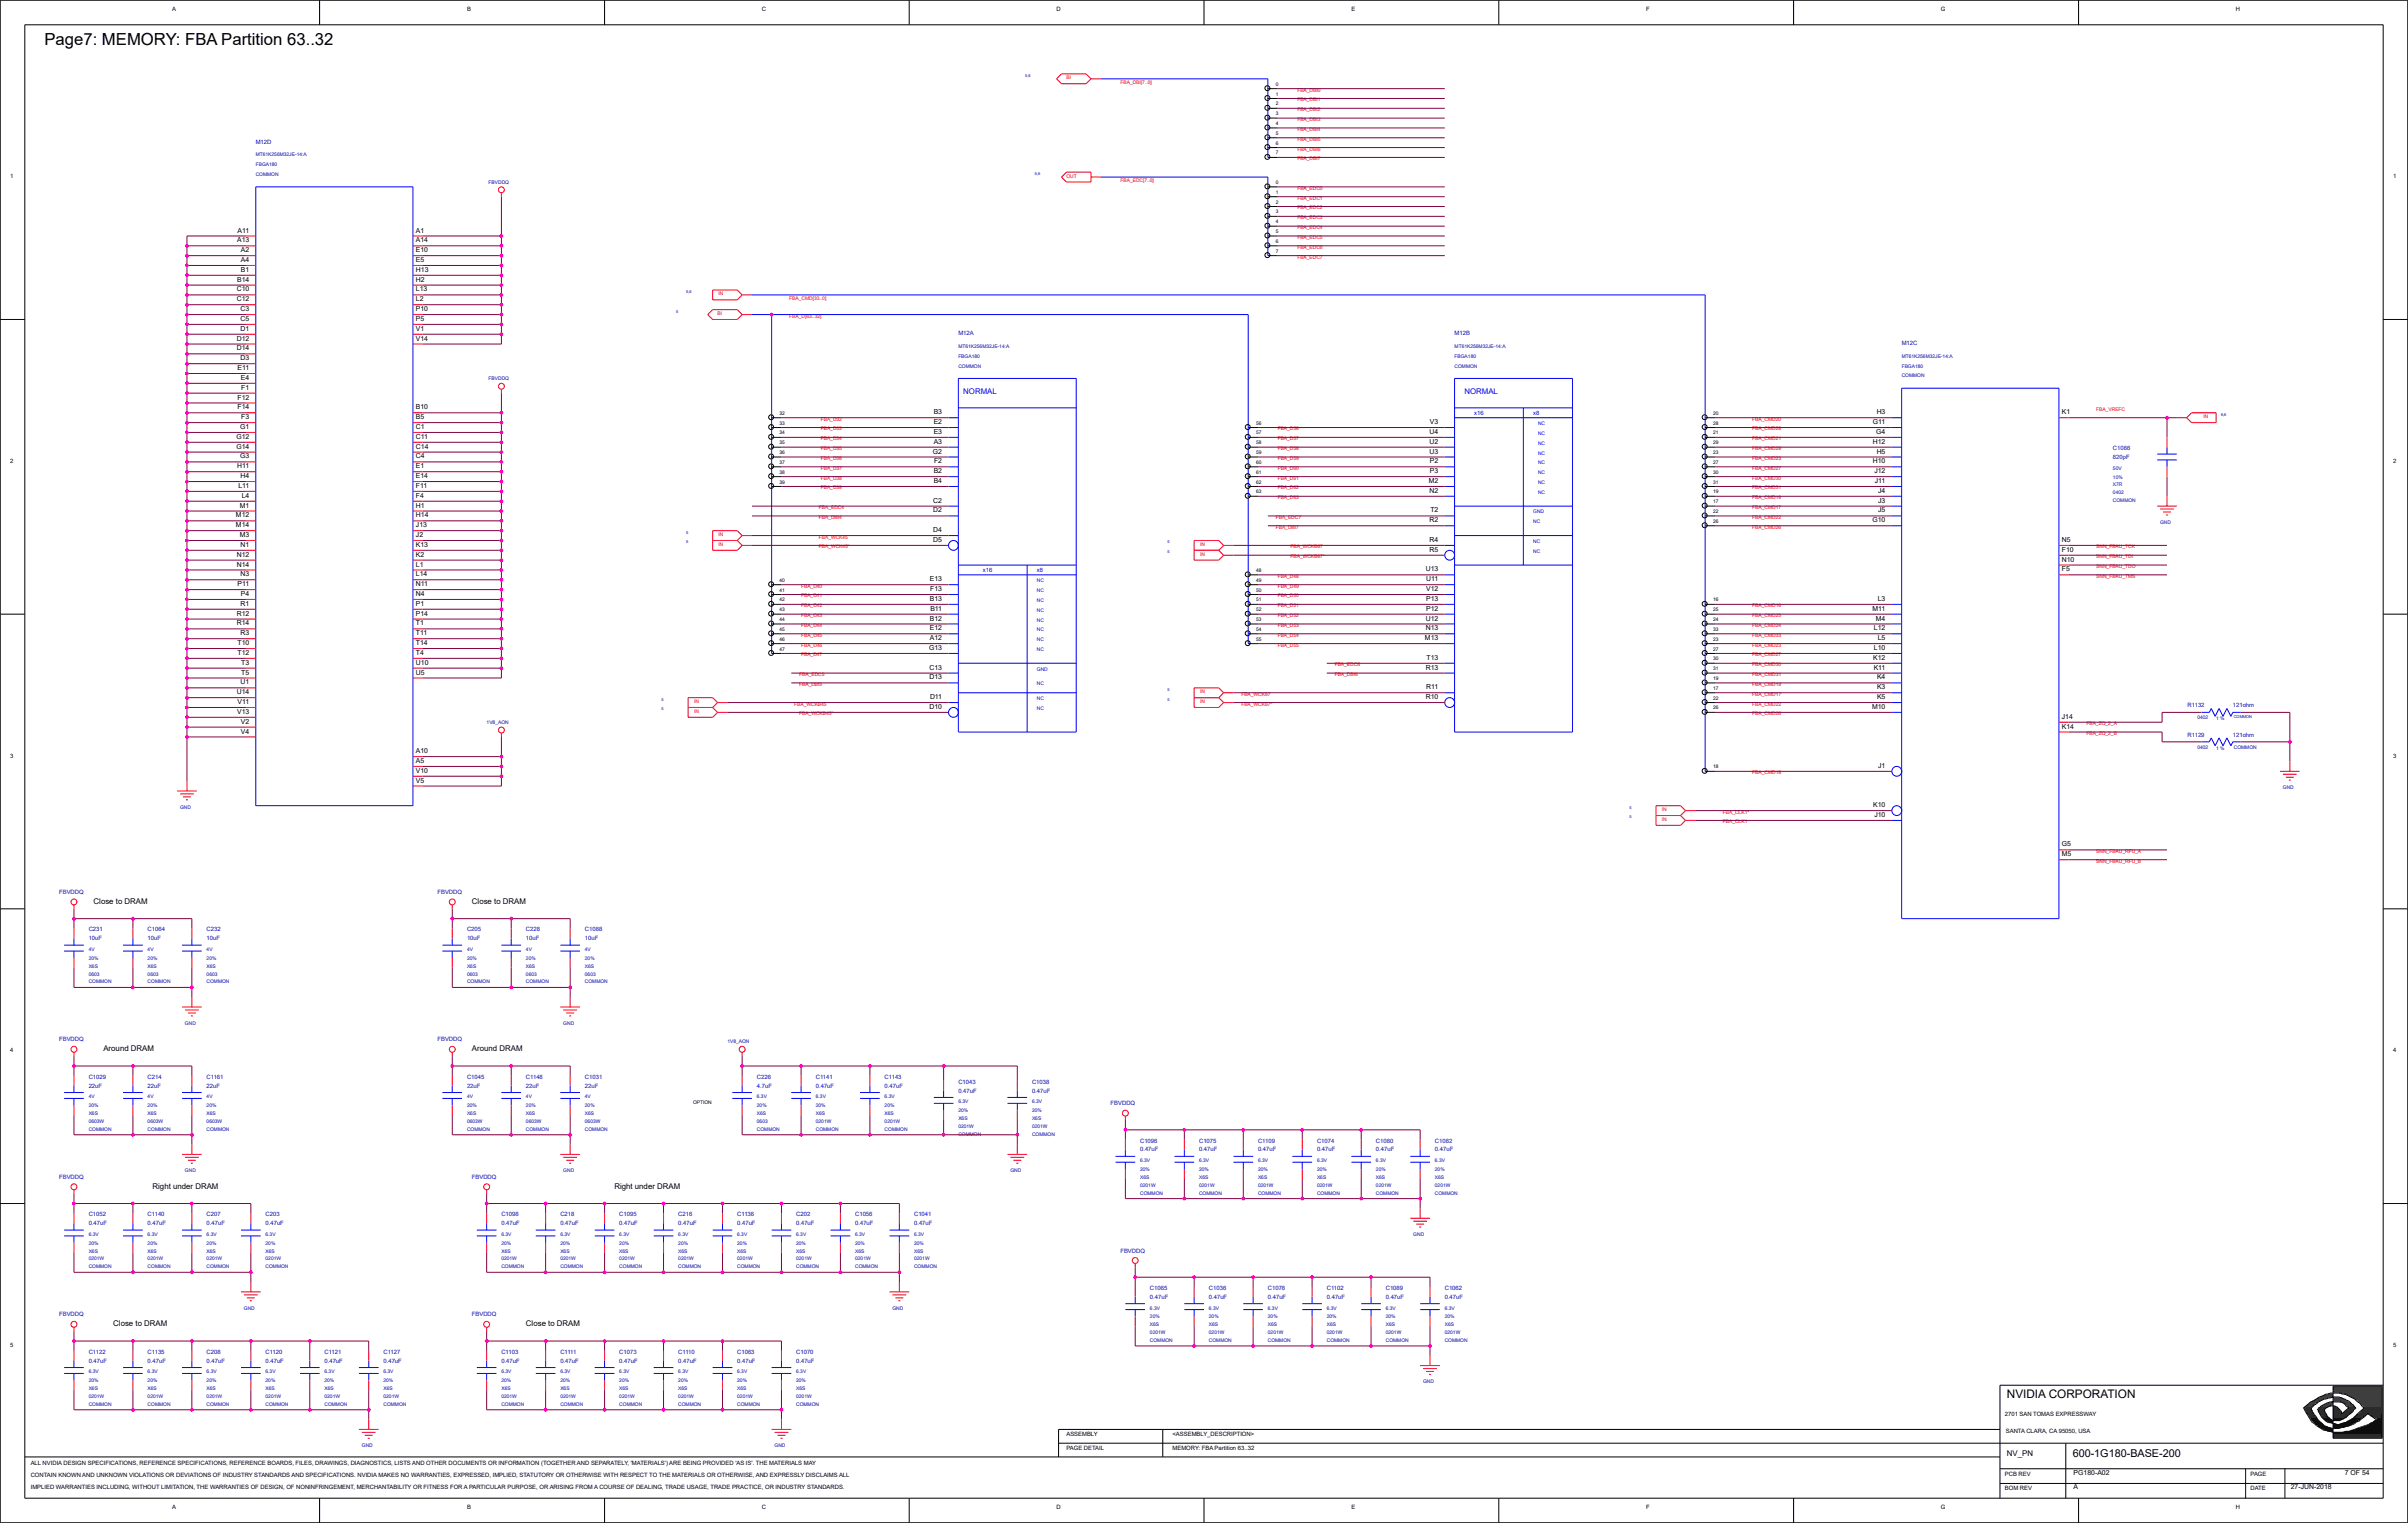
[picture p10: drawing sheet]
<svg xmlns="http://www.w3.org/2000/svg" width="158mm" height="100mm" viewBox="0 0 158 100" stroke-linecap="round" stroke-linejoin="round" font-family="sans-serif">
<defs><g id="words">
<text font-size="1.1" x="2.9" y="3">Page7: MEMORY: FBA Partition 63..32</text>
<text font-size=".8" x="131.7" y="91.8">NVIDIA CORPORATION</text>
<text font-size=".7" x="136.1" y="95.7">600-1G180-BASE-200</text>
<g font-size=".5">
<text x="15.6" y="15.9">A13</text>
<text x="15.6" y="15.3">A11</text>
<text x="15.8" y="17.9">B1</text>
<text x="15.8" y="17.2">A4</text>
<text x="15.8" y="16.6">A2</text>
<text x="27.3" y="17.9">H13</text>
<text x="27.3" y="17.2">E5</text>
<text x="27.3" y="16.6">E10</text>
<text x="27.3" y="15.9">A14</text>
<text x="27.3" y="15.3">A1</text>
<text x="15.5" y="23">D14</text>
<text x="15.5" y="22.4">D12</text>
<text x="15.5" y="19.8">C12</text>
<text x="15.5" y="19.1">C10</text>
<text x="15.6" y="18.5">B14</text>
<text x="15.8" y="23.7">D3</text>
<text x="15.8" y="21.7">D1</text>
<text x="15.8" y="21.1">C5</text>
<text x="15.8" y="20.4">C3</text>
<text x="27.3" y="22.4">V14</text>
<text x="27.3" y="21.7">V1</text>
<text x="27.3" y="21.1">P5</text>
<text x="27.3" y="20.4">P10</text>
<text x="27.3" y="19.8">L2</text>
<text x="27.3" y="19.1">L13</text>
<text x="27.3" y="18.5">H2</text>
<text x="15.5" y="29.5">G14</text>
<text x="15.5" y="28.8">G12</text>
<text x="15.6" y="26.9">F14</text>
<text x="15.6" y="26.2">F12</text>
<text x="15.6" y="24.3">E11</text>
<text x="15.8" y="28.2">G1</text>
<text x="15.8" y="24.9">E4</text>
<text x="15.8" y="27.5">F3</text>
<text x="15.8" y="25.6">F1</text>
<text x="27.3" y="29.5">C14</text>
<text x="27.3" y="28.8">C11</text>
<text x="27.3" y="28.2">C1</text>
<text x="27.3" y="27.5">B5</text>
<text x="27.3" y="26.9">B10</text>
<text x="61.2" y="29.8">G2</text>
<text x="61.3" y="29.1">A3</text>
<text x="61.3" y="28.5">E3</text>
<text x="61.3" y="27.9">E2</text>
<text x="61.3" y="27.2">B3</text>
<text x="93.8" y="29.8">U3</text>
<text x="93.8" y="29.1">U2</text>
<text x="93.8" y="28.5">U4</text>
<text x="93.9" y="27.9">V3</text>
<text x="122.9" y="29.1">H12</text>
<text x="123" y="27.9">G11</text>
<text x="123.2" y="28.5">G4</text>
<text x="123.2" y="29.8">H5</text>
<text x="123.2" y="27.2">H3</text>
<text x="135.4" y="27.2">K1</text>
<text x="15.5" y="34.6">M14</text>
<text x="15.5" y="34">M12</text>
<text x="15.6" y="30.8">H11</text>
<text x="15.6" y="32">L11</text>
<text x="15.7" y="35.3">M3</text>
<text x="15.7" y="33.3">M1</text>
<text x="15.8" y="30.1">G3</text>
<text x="15.8" y="35.9">N1</text>
<text x="15.8" y="31.4">H4</text>
<text x="15.9" y="32.7">L4</text>
<text x="27.3" y="35.9">K13</text>
<text x="27.3" y="35.3">J2</text>
<text x="27.3" y="34.6">J13</text>
<text x="27.3" y="34">H14</text>
<text x="27.3" y="33.3">H1</text>
<text x="27.3" y="32.7">F4</text>
<text x="27.3" y="32">F11</text>
<text x="27.3" y="31.4">E14</text>
<text x="27.3" y="30.8">E1</text>
<text x="27.3" y="30.1">C4</text>
<text x="61.3" y="35.6">D5</text>
<text x="61.3" y="34.9">D4</text>
<text x="61.3" y="33.7">D2</text>
<text x="61.3" y="33">C2</text>
<text x="61.3" y="31.7">B4</text>
<text x="61.3" y="31.1">B2</text>
<text x="61.3" y="30.4">F2</text>
<text x="93.8" y="31.7">M2</text>
<text x="93.8" y="35.6">R4</text>
<text x="93.8" y="34.3">R2</text>
<text x="93.8" y="32.4">N2</text>
<text x="93.9" y="31.1">P3</text>
<text x="93.9" y="30.4">P2</text>
<text x="93.9" y="33.7">T2</text>
<text x="122.9" y="34.3">G10</text>
<text x="122.9" y="30.4">H10</text>
<text x="123" y="31.1">J12</text>
<text x="123.1" y="31.7">J11</text>
<text x="123.3" y="33.7">J5</text>
<text x="123.3" y="33">J3</text>
<text x="123.3" y="32.4">J4</text>
<text x="135.4" y="35.6">N5</text>
<text x="15.5" y="41.1">R14</text>
<text x="15.5" y="40.4">R12</text>
<text x="15.5" y="37.2">N14</text>
<text x="15.5" y="36.6">N12</text>
<text x="15.6" y="38.5">P11</text>
<text x="15.8" y="41.7">R3</text>
<text x="15.8" y="39.8">R1</text>
<text x="15.8" y="37.9">N3</text>
<text x="15.8" y="39.1">P4</text>
<text x="27.3" y="41.7">T11</text>
<text x="27.3" y="41.1">T1</text>
<text x="27.3" y="40.4">P14</text>
<text x="27.3" y="39.8">P1</text>
<text x="27.3" y="39.1">N4</text>
<text x="27.3" y="38.5">N11</text>
<text x="27.3" y="37.9">L14</text>
<text x="27.3" y="37.2">L1</text>
<text x="27.3" y="36.6">K2</text>
<text x="61" y="41.4">E12</text>
<text x="61" y="40.8">B12</text>
<text x="61" y="39.5">B13</text>
<text x="61" y="38.2">E13</text>
<text x="61.1" y="38.8">F13</text>
<text x="61.1" y="40.1">B11</text>
<text x="93.6" y="41.4">N13</text>
<text x="93.6" y="40.8">U12</text>
<text x="93.6" y="37.5">U13</text>
<text x="93.6" y="40.1">P12</text>
<text x="93.6" y="39.5">P13</text>
<text x="93.6" y="38.8">V12</text>
<text x="93.6" y="38.2">U11</text>
<text x="93.8" y="36.2">R5</text>
<text x="122.9" y="40.1">M11</text>
<text x="123" y="41.4">L12</text>
<text x="123.1" y="40.8">M4</text>
<text x="123.3" y="39.5">L3</text>
<text x="135.4" y="37.5">F5</text>
<text x="135.4" y="36.9">N10</text>
<text x="135.4" y="36.2">F10</text>
<text x="15.5" y="45.6">U14</text>
<text x="15.6" y="46.9">V13</text>
<text x="15.6" y="43">T12</text>
<text x="15.6" y="42.4">T10</text>
<text x="15.6" y="46.2">V11</text>
<text x="15.8" y="44.9">U1</text>
<text x="15.8" y="47.5">V2</text>
<text x="15.8" y="44.3">T5</text>
<text x="15.8" y="43.7">T3</text>
<text x="27.3" y="44.3">U5</text>
<text x="27.3" y="43.7">U10</text>
<text x="27.3" y="43">T4</text>
<text x="27.3" y="42.4">T14</text>
<text x="61" y="42.7">G13</text>
<text x="61" y="46.6">D10</text>
<text x="61" y="44.6">D13</text>
<text x="61" y="44">C13</text>
<text x="61" y="42">A12</text>
<text x="61.1" y="45.9">D11</text>
<text x="93.5" y="42">M13</text>
<text x="93.6" y="45.9">R10</text>
<text x="93.6" y="44">R13</text>
<text x="93.6" y="45.3">R11</text>
<text x="93.6" y="43.3">T13</text>
<text x="122.9" y="46.6">M10</text>
<text x="123" y="43.3">K12</text>
<text x="123" y="44">K11</text>
<text x="123" y="42.7">L10</text>
<text x="123.2" y="45.9">K5</text>
<text x="123.2" y="45.3">K3</text>
<text x="123.2" y="44.6">K4</text>
<text x="123.3" y="42">L5</text>
<text x="135.4" y="47.8">K14</text>
<text x="135.4" y="47.2">J14</text>
<text x="15.8" y="48.2">V4</text>
<text x="27.3" y="51.4">V5</text>
<text x="27.3" y="50.8">V10</text>
<text x="27.3" y="50.1">A5</text>
<text x="27.3" y="49.5">A10</text>
<text x="123" y="53">K10</text>
<text x="123" y="53.7">J10</text>
<text x="123.3" y="50.4">J1</text>
<text x="6.1" y="59.4">Close to DRAM</text>
<text x="31" y="59.4">Close to DRAM</text>
<text x="135.4" y="56.2">M5</text>
<text x="135.4" y="55.6">G5</text>
<text x="6.8" y="69">Around DRAM</text>
<text x="31" y="69">Around DRAM</text>
<text x="10" y="78.1">Right under DRAM</text>
<text x="40.3" y="78.1">Right under DRAM</text>
<text x="7.4" y="87.1">Close to DRAM</text>
<text x="34.5" y="87.1">Close to DRAM</text>
<text x="131.7" y="95.6">NV_PN</text>
<text x="136.1" y="97.8">A</text>
<text x="136.1" y="96.8">PG180-A02</text>
<text x="150.4" y="97.8">27-JUN-2018</text>
<text x="153.9" y="96.8">7 OF 54</text>
</g>
<g font-size=".5" fill="#00f">
<text x="63.2" y="25.9">NORMAL</text>
<text x="96.1" y="25.9">NORMAL</text>
</g>
<g font-size=".4">
<text x="11.3" y=".7">A</text>
<text x="30.7" y=".7">B</text>
<text x="50" y=".7">C</text>
<text x="69.4" y=".7">D</text>
<text x="88.7" y=".7">E</text>
<text x="108.1" y=".7">F</text>
<text x="127.4" y=".7">G</text>
<text x="146.8" y=".7">H</text>
<text x=".7" y="11.7">1</text>
<text x="157.1" y="11.7">1</text>
<text x=".7" y="30.4">2</text>
<text x="157.1" y="30.4">2</text>
<text x=".7" y="49.8">3</text>
<text x="157.1" y="49.8">3</text>
<text x=".7" y="69.1">4</text>
<text x="157.1" y="69.1">4</text>
<text x=".7" y="88.5">5</text>
<text x="157.1" y="88.5">5</text>
<text x="70" y="95.2">PAGE DETAIL</text>
<text x="70" y="94.3">ASSEMBLY</text>
<text x="77" y="94.3">&lt;ASSEMBLY_DESCRIPTION&gt;</text>
<text x="77" y="95.2">MEMORY: FBA Partition 63..32</text>
<text x="131.6" y="93">2701 SAN TOMAS EXPRESSWAY</text>
<text x="131.7" y="94.1">SANTA CLARA, CA 95050, USA</text>
<text x="2" y="97">CONTAIN KNOWN AND UNKNOWN VIOLATIONS OR DEVIATIONS OF INDUSTRY STANDARDS AND SPECIFICATIONS. NVIDIA MAKES NO WARRANTIES, EXPRESSED, IMPLIED, STATUTORY OR OTHERWISE WITH RESPECT TO THE MATERIALS OR OTHERWISE, AND EXPRESSLY DISCLAIMS ALL</text>
<text x="2" y="96.2">ALL NVIDIA DESIGN SPECIFICATIONS, REFERENCE SPECIFICATIONS, REFERENCE BOARDS, FILES, DRAWINGS, DIAGNOSTICS, LISTS AND OTHER DOCUMENTS OR INFORMATION (TOGETHER AND SEPARATELY, 'MATERIALS') ARE BEING PROVIDED 'AS IS'. THE MATERIALS MAY</text>
<text x="2" y="97.8">IMPLIED WARRANTIES INCLUDING, WITHOUT LIMITATION, THE WARRANTIES OF DESIGN, OF NONINFRINGEMENT, MERCHANTABILITY OR FITNESS FOR A PARTICULAR PURPOSE, OR ARISING FROM A COURSE OF DEALING, TRADE USAGE, TRADE PRACTICE, OR INDUSTRY STANDARDS.</text>
<text x="11.3" y="99.1">A</text>
<text x="30.7" y="99.1">B</text>
<text x="50" y="99.1">C</text>
<text x="69.4" y="99.1">D</text>
<text x="88.7" y="99.1">E</text>
<text x="108.1" y="99.1">F</text>
<text x="127.4" y="99.1">G</text>
<text x="131.6" y="97.9">BOM REV</text>
<text x="131.6" y="96.9">PCB REV</text>
<text x="146.8" y="99.1">H</text>
<text x="147.7" y="96.9">PAGE</text>
<text x="147.7" y="97.9">DATE</text>
</g>
<g font-size=".4" fill="#0000a0">
<text x="16.8" y="9.4">M12D</text>
<text x="62.9" y="22">M12A</text>
<text x="95.5" y="22">M12B</text>
<text x="124.8" y="22.7">M12C</text>
<text x="138.7" y="29.6">C1086</text>
<text x="138.7" y="30.1">820pF</text>
<text x="143.6" y="46.5">R1132</text>
<text x="146.6" y="46.5">121ohm</text>
<text x="143.6" y="48.4">R1129</text>
<text x="146.6" y="48.4">121ohm</text>
<text x="3.9" y="58.7">FBVDDQ</text>
<text x="28.7" y="58.7">FBVDDQ</text>
<text x="5.8" y="61.2">C231</text>
<text x="5.8" y="61.8">10uF</text>
<text x="9.7" y="61.2">C1064</text>
<text x="9.7" y="61.8">10uF</text>
<text x="13.6" y="61.2">C232</text>
<text x="13.6" y="61.8">10uF</text>
<text x="30.7" y="61.2">C205</text>
<text x="30.7" y="61.8">10uF</text>
<text x="34.5" y="61.2">C228</text>
<text x="34.5" y="61.8">10uF</text>
<text x="38.4" y="61.2">C1088</text>
<text x="38.4" y="61.8">10uF</text>
<text x="3.9" y="68.4">FBVDDQ</text>
<text x="5.8" y="70.8">C1029</text>
<text x="5.8" y="71.4">22uF</text>
<text x="9.7" y="70.8">C214</text>
<text x="9.7" y="71.4">22uF</text>
<text x="13.6" y="70.8">C1161</text>
<text x="13.6" y="71.4">22uF</text>
<text x="28.7" y="68.4">FBVDDQ</text>
<text x="30.7" y="70.8">C1045</text>
<text x="30.7" y="71.4">22uF</text>
<text x="34.5" y="70.8">C1148</text>
<text x="34.5" y="71.4">22uF</text>
<text x="38.4" y="70.8">C1031</text>
<text x="38.4" y="71.4">22uF</text>
<text x="49.7" y="70.8">C226</text>
<text x="49.7" y="71.4">4.7uF</text>
<text x="53.6" y="70.8">C1141</text>
<text x="53.6" y="71.4">0.47uF</text>
<text x="58.1" y="70.8">C1143</text>
<text x="58.1" y="71.4">0.47uF</text>
<text x="62.9" y="71.2">C1043</text>
<text x="62.9" y="71.7">0.47uF</text>
<text x="67.7" y="71.2">C1038</text>
<text x="67.7" y="71.7">0.47uF</text>
<text x="3.9" y="77.4">FBVDDQ</text>
<text x="31" y="77.4">FBVDDQ</text>
<text x="72.9" y="72.6">FBVDDQ</text>
<text x="74.8" y="75">C1096</text>
<text x="74.8" y="75.6">0.47uF</text>
<text x="78.7" y="75">C1075</text>
<text x="78.7" y="75.6">0.47uF</text>
<text x="82.6" y="75">C1109</text>
<text x="82.6" y="75.6">0.47uF</text>
<text x="86.5" y="75">C1074</text>
<text x="86.5" y="75.6">0.47uF</text>
<text x="90.3" y="75">C1080</text>
<text x="90.3" y="75.6">0.47uF</text>
<text x="94.2" y="75">C1082</text>
<text x="94.2" y="75.6">0.47uF</text>
<text x="5.8" y="79.9">C1052</text>
<text x="5.8" y="80.5">0.47uF</text>
<text x="9.7" y="79.9">C1140</text>
<text x="9.7" y="80.5">0.47uF</text>
<text x="13.6" y="79.9">C207</text>
<text x="13.6" y="80.5">0.47uF</text>
<text x="17.4" y="79.9">C203</text>
<text x="17.4" y="80.5">0.47uF</text>
<text x="32.9" y="79.9">C1098</text>
<text x="32.9" y="80.5">0.47uF</text>
<text x="36.8" y="79.9">C218</text>
<text x="36.8" y="80.5">0.47uF</text>
<text x="40.7" y="79.9">C1095</text>
<text x="40.7" y="80.5">0.47uF</text>
<text x="44.5" y="79.9">C216</text>
<text x="44.5" y="80.5">0.47uF</text>
<text x="48.4" y="79.9">C1136</text>
<text x="48.4" y="80.5">0.47uF</text>
<text x="52.3" y="79.9">C202</text>
<text x="52.3" y="80.5">0.47uF</text>
<text x="56.1" y="79.9">C1056</text>
<text x="56.1" y="80.5">0.47uF</text>
<text x="60" y="79.9">C1041</text>
<text x="60" y="80.5">0.47uF</text>
<text x="73.6" y="82.3">FBVDDQ</text>
<text x="3.9" y="86.5">FBVDDQ</text>
<text x="5.8" y="88.9">C1122</text>
<text x="5.8" y="89.5">0.47uF</text>
<text x="9.7" y="88.9">C1135</text>
<text x="9.7" y="89.5">0.47uF</text>
<text x="13.6" y="88.9">C208</text>
<text x="13.6" y="89.5">0.47uF</text>
<text x="17.4" y="88.9">C1120</text>
<text x="17.4" y="89.5">0.47uF</text>
<text x="21.3" y="88.9">C1121</text>
<text x="21.3" y="89.5">0.47uF</text>
<text x="25.2" y="88.9">C1127</text>
<text x="25.2" y="89.5">0.47uF</text>
<text x="31" y="86.5">FBVDDQ</text>
<text x="32.9" y="88.9">C1103</text>
<text x="32.9" y="89.5">0.47uF</text>
<text x="36.8" y="88.9">C1111</text>
<text x="36.8" y="89.5">0.47uF</text>
<text x="40.7" y="88.9">C1073</text>
<text x="40.7" y="89.5">0.47uF</text>
<text x="44.5" y="88.9">C1110</text>
<text x="44.5" y="89.5">0.47uF</text>
<text x="48.4" y="88.9">C1063</text>
<text x="48.4" y="89.5">0.47uF</text>
<text x="52.3" y="88.9">C1070</text>
<text x="52.3" y="89.5">0.47uF</text>
<text x="75.5" y="84.7">C1065</text>
<text x="75.5" y="85.3">0.47uF</text>
<text x="79.4" y="84.7">C1036</text>
<text x="79.4" y="85.3">0.47uF</text>
<text x="83.2" y="84.7">C1078</text>
<text x="83.2" y="85.3">0.47uF</text>
<text x="87.1" y="84.7">C1102</text>
<text x="87.1" y="85.3">0.47uF</text>
<text x="91" y="84.7">C1089</text>
<text x="91" y="85.3">0.47uF</text>
<text x="94.8" y="84.7">C1062</text>
<text x="94.8" y="85.3">0.47uF</text>
</g>
<g font-size=".4" fill="#00f">
<text x="96.8" y="27.2">x16</text>
<text x="100.6" y="27.2">x8</text>
<text x="64.5" y="37.6">x16</text>
<text x="68.1" y="37.6">x8</text>
</g>
<g font-size=".3" fill="#0000a0">
<text x="67.3" y="5">5,6</text>
<text x="16.8" y="10.9">FBGA180</text>
<text x="16.8" y="11.6">COMMON</text>
<text x="16.8" y="10.3">MT61K256M32JE-14:A</text>
<text x="67.9" y="11.5">5,6</text>
<text x="32.1" y="12.1">FBVDDQ</text>
<text x="44.4" y="20.5">5</text>
<text x="45" y="19.2">5,6</text>
<text x="62.9" y="23.5">FBGA180</text>
<text x="62.9" y="22.9">MT61K256M32JE-14:A</text>
<text x="95.5" y="23.5">FBGA180</text>
<text x="95.5" y="22.9">MT61K256M32JE-14:A</text>
<text x="124.8" y="23.5">MT61K256M32JE-14:A</text>
<text x="32.1" y="25">FBVDDQ</text>
<text x="62.9" y="24.1">COMMON</text>
<text x="95.5" y="24.1">COMMON</text>
<text x="124.8" y="24.1">FBGA180</text>
<text x="124.8" y="24.8">COMMON</text>
<text x="145.8" y="27.3">6,6</text>
<text x="45" y="35.7">5</text>
<text x="45" y="35">5</text>
<text x="76.7" y="35.7">5</text>
<text x="138.7" y="31.9">X7R</text>
<text x="138.7" y="32.5">0402</text>
<text x="138.7" y="33">COMMON</text>
<text x="138.7" y="31.4">10%</text>
<text x="138.7" y="30.9">50V</text>
<text x="141.8" y="34.4">GND</text>
<text x="76.7" y="36.3">5</text>
<text x="31.9" y="47.6">1V8_AON</text>
<text x="43.4" y="46.7">5</text>
<text x="43.4" y="46">5</text>
<text x="76.7" y="46">5</text>
<text x="76.7" y="45.4">5</text>
<text x="144.3" y="47.2">0402</text>
<text x="145.5" y="47.3">1 %</text>
<text x="146.6" y="47.2">COMMON</text>
<text x="11.8" y="53.1">GND</text>
<text x="107" y="53.8">5</text>
<text x="107" y="53.1">5</text>
<text x="144.3" y="49.2">0402</text>
<text x="145.5" y="49.2">1 %</text>
<text x="146.6" y="49.2">COMMON</text>
<text x="149.9" y="51.8">GND</text>
<text x="5.8" y="64.1">0603</text>
<text x="5.8" y="64.6">COMMON</text>
<text x="5.8" y="63.6">X6S</text>
<text x="5.8" y="62.5">4V</text>
<text x="5.8" y="63">20%</text>
<text x="9.7" y="64.6">COMMON</text>
<text x="9.7" y="64.1">0603</text>
<text x="9.7" y="63">20%</text>
<text x="9.7" y="62.5">4V</text>
<text x="9.7" y="63.6">X6S</text>
<text x="13.6" y="63.6">X6S</text>
<text x="13.6" y="64.1">0603</text>
<text x="13.6" y="64.6">COMMON</text>
<text x="13.6" y="63">20%</text>
<text x="13.6" y="62.5">4V</text>
<text x="30.7" y="63.6">X6S</text>
<text x="30.7" y="64.1">0603</text>
<text x="30.7" y="62.5">4V</text>
<text x="30.7" y="64.6">COMMON</text>
<text x="30.7" y="63">20%</text>
<text x="34.5" y="64.1">0603</text>
<text x="34.5" y="62.5">4V</text>
<text x="34.5" y="64.6">COMMON</text>
<text x="34.5" y="63.6">X6S</text>
<text x="34.5" y="63">20%</text>
<text x="38.4" y="62.5">4V</text>
<text x="38.4" y="63">20%</text>
<text x="38.4" y="63.6">X6S</text>
<text x="38.4" y="64.1">0603</text>
<text x="38.4" y="64.6">COMMON</text>
<text x="12.1" y="67.3">GND</text>
<text x="37" y="67.3">GND</text>
<text x="47.8" y="68.5">1V8_AON</text>
<text x="5.8" y="72.7">20%</text>
<text x="5.8" y="73.2">X6S</text>
<text x="5.8" y="73.7">0603W</text>
<text x="5.8" y="74.3">COMMON</text>
<text x="5.8" y="72.1">4V</text>
<text x="9.7" y="73.7">0603W</text>
<text x="9.7" y="74.3">COMMON</text>
<text x="9.7" y="72.7">20%</text>
<text x="9.7" y="72.1">4V</text>
<text x="9.7" y="73.2">X6S</text>
<text x="12.1" y="77">GND</text>
<text x="13.6" y="72.1">4V</text>
<text x="13.6" y="72.7">20%</text>
<text x="13.6" y="74.3">COMMON</text>
<text x="13.6" y="73.2">X6S</text>
<text x="13.6" y="73.7">0603W</text>
<text x="30.7" y="73.7">0603W</text>
<text x="30.7" y="72.1">4V</text>
<text x="30.7" y="72.7">20%</text>
<text x="30.7" y="74.3">COMMON</text>
<text x="30.7" y="73.2">X6S</text>
<text x="34.5" y="73.2">X6S</text>
<text x="34.5" y="74.3">COMMON</text>
<text x="34.5" y="73.7">0603W</text>
<text x="34.5" y="72.1">4V</text>
<text x="34.5" y="72.7">20%</text>
<text x="37" y="77">GND</text>
<text x="38.4" y="73.2">X6S</text>
<text x="38.4" y="73.7">0603W</text>
<text x="38.4" y="74.3">COMMON</text>
<text x="38.4" y="72.7">20%</text>
<text x="38.4" y="72.1">4V</text>
<text x="49.7" y="72.1">6.3V</text>
<text x="49.7" y="74.3">COMMON</text>
<text x="49.7" y="73.7">0603</text>
<text x="49.7" y="73.2">X6S</text>
<text x="49.7" y="72.7">20%</text>
<text x="53.6" y="73.7">0201W</text>
<text x="53.6" y="72.7">20%</text>
<text x="53.6" y="72.1">6.3V</text>
<text x="53.6" y="73.2">X6S</text>
<text x="53.6" y="74.3">COMMON</text>
<text x="58.1" y="73.7">0201W</text>
<text x="58.1" y="72.7">20%</text>
<text x="58.1" y="72.1">6.3V</text>
<text x="58.1" y="73.2">X6S</text>
<text x="58.1" y="74.3">COMMON</text>
<text x="62.9" y="74.1">0201W</text>
<text x="62.9" y="74.6">COMMON</text>
<text x="62.9" y="73">20%</text>
<text x="62.9" y="72.5">6.3V</text>
<text x="62.9" y="73.6">X6S</text>
<text x="66.3" y="77">GND</text>
<text x="67.7" y="72.5">6.3V</text>
<text x="67.7" y="73">20%</text>
<text x="67.7" y="73.6">X6S</text>
<text x="67.7" y="74.1">0201W</text>
<text x="67.7" y="74.6">COMMON</text>
<text x="74.8" y="77.9">0201W</text>
<text x="74.8" y="76.9">20%</text>
<text x="74.8" y="76.3">6.3V</text>
<text x="74.8" y="77.4">X6S</text>
<text x="78.7" y="77.9">0201W</text>
<text x="78.7" y="76.9">20%</text>
<text x="78.7" y="76.3">6.3V</text>
<text x="78.7" y="77.4">X6S</text>
<text x="82.6" y="77.9">0201W</text>
<text x="82.6" y="76.9">20%</text>
<text x="82.6" y="76.3">6.3V</text>
<text x="82.6" y="77.4">X6S</text>
<text x="86.5" y="77.9">0201W</text>
<text x="86.5" y="76.9">20%</text>
<text x="86.5" y="76.3">6.3V</text>
<text x="86.5" y="77.4">X6S</text>
<text x="90.3" y="77.9">0201W</text>
<text x="90.3" y="76.9">20%</text>
<text x="90.3" y="76.3">6.3V</text>
<text x="90.3" y="77.4">X6S</text>
<text x="94.2" y="77.9">0201W</text>
<text x="94.2" y="76.9">20%</text>
<text x="94.2" y="76.3">6.3V</text>
<text x="94.2" y="77.4">X6S</text>
<text x="5.8" y="82.8">0201W</text>
<text x="5.8" y="81.7">20%</text>
<text x="5.8" y="81.2">6.3V</text>
<text x="5.8" y="82.3">X6S</text>
<text x="5.8" y="83.3">COMMON</text>
<text x="9.7" y="82.8">0201W</text>
<text x="9.7" y="81.7">20%</text>
<text x="9.7" y="81.2">6.3V</text>
<text x="9.7" y="82.3">X6S</text>
<text x="9.7" y="83.3">COMMON</text>
<text x="13.6" y="82.8">0201W</text>
<text x="13.6" y="81.7">20%</text>
<text x="13.6" y="81.2">6.3V</text>
<text x="13.6" y="82.3">X6S</text>
<text x="13.6" y="83.3">COMMON</text>
<text x="17.4" y="82.8">0201W</text>
<text x="17.4" y="81.7">20%</text>
<text x="17.4" y="81.2">6.3V</text>
<text x="17.4" y="82.3">X6S</text>
<text x="17.4" y="83.3">COMMON</text>
<text x="32.9" y="82.8">0201W</text>
<text x="32.9" y="81.7">20%</text>
<text x="32.9" y="81.2">6.3V</text>
<text x="32.9" y="82.3">X6S</text>
<text x="32.9" y="83.3">COMMON</text>
<text x="36.8" y="82.8">0201W</text>
<text x="36.8" y="81.7">20%</text>
<text x="36.8" y="81.2">6.3V</text>
<text x="36.8" y="82.3">X6S</text>
<text x="36.8" y="83.3">COMMON</text>
<text x="40.7" y="82.8">0201W</text>
<text x="40.7" y="81.7">20%</text>
<text x="40.7" y="81.2">6.3V</text>
<text x="40.7" y="82.3">X6S</text>
<text x="40.7" y="83.3">COMMON</text>
<text x="44.5" y="82.8">0201W</text>
<text x="44.5" y="81.7">20%</text>
<text x="44.5" y="81.2">6.3V</text>
<text x="44.5" y="82.3">X6S</text>
<text x="44.5" y="83.3">COMMON</text>
<text x="48.4" y="82.8">0201W</text>
<text x="48.4" y="81.7">20%</text>
<text x="48.4" y="81.2">6.3V</text>
<text x="48.4" y="82.3">X6S</text>
<text x="48.4" y="83.3">COMMON</text>
<text x="52.3" y="82.8">0201W</text>
<text x="52.3" y="81.7">20%</text>
<text x="52.3" y="81.2">6.3V</text>
<text x="52.3" y="82.3">X6S</text>
<text x="52.3" y="83.3">COMMON</text>
<text x="56.1" y="82.3">X6S</text>
<text x="56.1" y="82.8">0201W</text>
<text x="56.1" y="81.7">20%</text>
<text x="56.1" y="81.2">6.3V</text>
<text x="56.1" y="83.3">COMMON</text>
<text x="60" y="83.3">COMMON</text>
<text x="60" y="82.8">0201W</text>
<text x="60" y="81.7">20%</text>
<text x="60" y="81.2">6.3V</text>
<text x="60" y="82.3">X6S</text>
<text x="74.8" y="78.5">COMMON</text>
<text x="78.7" y="78.5">COMMON</text>
<text x="82.6" y="78.5">COMMON</text>
<text x="86.5" y="78.5">COMMON</text>
<text x="90.3" y="78.5">COMMON</text>
<text x="92.8" y="81.2">GND</text>
<text x="94.2" y="78.5">COMMON</text>
<text x="16" y="86">GND</text>
<text x="58.6" y="86">GND</text>
<text x="75.5" y="88.1">COMMON</text>
<text x="75.5" y="87.1">X6S</text>
<text x="75.5" y="86">6.3V</text>
<text x="75.5" y="86.6">20%</text>
<text x="75.5" y="87.6">0201W</text>
<text x="79.4" y="88.1">COMMON</text>
<text x="79.4" y="87.1">X6S</text>
<text x="79.4" y="86">6.3V</text>
<text x="79.4" y="86.6">20%</text>
<text x="79.4" y="87.6">0201W</text>
<text x="83.2" y="88.1">COMMON</text>
<text x="83.2" y="87.1">X6S</text>
<text x="83.2" y="86">6.3V</text>
<text x="83.2" y="86.6">20%</text>
<text x="83.2" y="87.6">0201W</text>
<text x="87.1" y="88.1">COMMON</text>
<text x="87.1" y="87.1">X6S</text>
<text x="87.1" y="86">6.3V</text>
<text x="87.1" y="86.6">20%</text>
<text x="87.1" y="87.6">0201W</text>
<text x="91" y="88.1">COMMON</text>
<text x="91" y="87.1">X6S</text>
<text x="91" y="86">6.3V</text>
<text x="91" y="86.6">20%</text>
<text x="91" y="87.6">0201W</text>
<text x="94.8" y="88.1">COMMON</text>
<text x="94.8" y="87.1">X6S</text>
<text x="94.8" y="86">6.3V</text>
<text x="94.8" y="86.6">20%</text>
<text x="94.8" y="87.6">0201W</text>
<text x="5.8" y="91.8">0201W</text>
<text x="5.8" y="90.8">20%</text>
<text x="5.8" y="90.2">6.3V</text>
<text x="5.8" y="91.3">X6S</text>
<text x="5.8" y="92.3">COMMON</text>
<text x="9.7" y="91.8">0201W</text>
<text x="9.7" y="90.8">20%</text>
<text x="9.7" y="90.2">6.3V</text>
<text x="9.7" y="91.3">X6S</text>
<text x="9.7" y="92.3">COMMON</text>
<text x="13.6" y="91.8">0201W</text>
<text x="13.6" y="90.8">20%</text>
<text x="13.6" y="90.2">6.3V</text>
<text x="13.6" y="91.3">X6S</text>
<text x="13.6" y="92.3">COMMON</text>
<text x="17.4" y="91.8">0201W</text>
<text x="17.4" y="90.8">20%</text>
<text x="17.4" y="90.2">6.3V</text>
<text x="17.4" y="91.3">X6S</text>
<text x="17.4" y="92.3">COMMON</text>
<text x="21.3" y="91.8">0201W</text>
<text x="21.3" y="90.8">20%</text>
<text x="21.3" y="90.2">6.3V</text>
<text x="21.3" y="91.3">X6S</text>
<text x="21.3" y="92.3">COMMON</text>
<text x="23.8" y="95">GND</text>
<text x="25.2" y="91.8">0201W</text>
<text x="25.2" y="90.8">20%</text>
<text x="25.2" y="90.2">6.3V</text>
<text x="25.2" y="91.3">X6S</text>
<text x="25.2" y="92.3">COMMON</text>
<text x="32.9" y="92.3">COMMON</text>
<text x="32.9" y="91.3">X6S</text>
<text x="32.9" y="90.2">6.3V</text>
<text x="32.9" y="90.8">20%</text>
<text x="32.9" y="91.8">0201W</text>
<text x="36.8" y="92.3">COMMON</text>
<text x="36.8" y="91.3">X6S</text>
<text x="36.8" y="90.2">6.3V</text>
<text x="36.8" y="90.8">20%</text>
<text x="36.8" y="91.8">0201W</text>
<text x="40.7" y="92.3">COMMON</text>
<text x="40.7" y="91.3">X6S</text>
<text x="40.7" y="90.2">6.3V</text>
<text x="40.7" y="90.8">20%</text>
<text x="40.7" y="91.8">0201W</text>
<text x="44.5" y="92.3">COMMON</text>
<text x="44.5" y="91.3">X6S</text>
<text x="44.5" y="90.2">6.3V</text>
<text x="44.5" y="90.8">20%</text>
<text x="44.5" y="91.8">0201W</text>
<text x="48.4" y="92.3">COMMON</text>
<text x="48.4" y="91.3">X6S</text>
<text x="48.4" y="90.2">6.3V</text>
<text x="48.4" y="90.8">20%</text>
<text x="48.4" y="91.8">0201W</text>
<text x="50.8" y="95">GND</text>
<text x="52.3" y="92.3">COMMON</text>
<text x="52.3" y="91.3">X6S</text>
<text x="52.3" y="90.2">6.3V</text>
<text x="52.3" y="90.8">20%</text>
<text x="52.3" y="91.8">0201W</text>
<text x="93.4" y="90.8">GND</text>
</g>
<g font-size=".3" fill="#f00">
<text x="70" y="5.2">BI</text>
<text x="73.6" y="5.5">FBA_DBI[7..0]</text>
<text x="70" y="11.7">OUT</text>
<text x="73.6" y="12">FBA_EDC[7..0]</text>
<text x="85.2" y="6">FBA_DBI0</text>
<text x="85.2" y="6.7">FBA_DBI1</text>
<text x="85.2" y="7.3">FBA_DBI2</text>
<text x="85.2" y="8">FBA_DBI3</text>
<text x="85.2" y="8.6">FBA_DBI4</text>
<text x="85.2" y="9.2">FBA_DBI5</text>
<text x="85.2" y="9.9">FBA_DBI6</text>
<text x="85.2" y="10.5">FBA_DBI7</text>
<text x="85.2" y="12.5">FBA_EDC0</text>
<text x="85.2" y="13.1">FBA_EDC1</text>
<text x="85.2" y="13.8">FBA_EDC2</text>
<text x="85.2" y="14.4">FBA_EDC3</text>
<text x="85.2" y="15">FBA_EDC4</text>
<text x="85.2" y="15.7">FBA_EDC5</text>
<text x="85.2" y="16.3">FBA_EDC6</text>
<text x="85.2" y="17">FBA_EDC7</text>
<text x="47.1" y="20.7">BI</text>
<text x="47.2" y="19.4">IN</text>
<text x="51.8" y="19.7">FBA_CMD[33..0]</text>
<text x="51.8" y="20.9">FBA_D[63..32]</text>
<text x="53.9" y="27.6">FBA_D32</text>
<text x="53.9" y="28.3">FBA_D33</text>
<text x="53.9" y="28.9">FBA_D34</text>
<text x="53.9" y="29.6">FBA_D35</text>
<text x="83.9" y="28.3">FBA_D56</text>
<text x="83.9" y="28.9">FBA_D57</text>
<text x="83.9" y="29.6">FBA_D58</text>
<text x="115" y="27.6">FBA_CMD20</text>
<text x="115" y="28.9">FBA_CMD21</text>
<text x="115" y="28.3">FBA_CMD28</text>
<text x="115" y="29.6">FBA_CMD29</text>
<text x="137.6" y="27">FBA_VREFC</text>
<text x="144.6" y="27.5">IN</text>
<text x="47.2" y="35.9">IN</text>
<text x="47.2" y="35.2">IN</text>
<text x="53.8" y="34.1">FBA_DBI4</text>
<text x="53.8" y="33.4">FBA_EDC4</text>
<text x="53.8" y="35.4">FBA_WCK45</text>
<text x="53.9" y="30.2">FBA_D36</text>
<text x="53.9" y="30.9">FBA_D37</text>
<text x="53.9" y="31.5">FBA_D38</text>
<text x="53.9" y="32.1">FBA_D39</text>
<text x="78.8" y="35.9">IN</text>
<text x="83.7" y="34.7">FBA_DBI7</text>
<text x="83.7" y="34.1">FBA_EDC7</text>
<text x="83.9" y="30.2">FBA_D59</text>
<text x="83.9" y="30.9">FBA_D60</text>
<text x="83.9" y="31.5">FBA_D61</text>
<text x="83.9" y="32.1">FBA_D62</text>
<text x="83.9" y="32.8">FBA_D63</text>
<text x="115" y="33.4">FBA_CMD17</text>
<text x="115" y="32.8">FBA_CMD19</text>
<text x="115" y="34.1">FBA_CMD22</text>
<text x="115" y="30.2">FBA_CMD23</text>
<text x="115" y="34.7">FBA_CMD26</text>
<text x="115" y="30.9">FBA_CMD27</text>
<text x="115" y="31.5">FBA_CMD30</text>
<text x="115" y="32.1">FBA_CMD31</text>
<text x="52.6" y="38.6">FBA_D40</text>
<text x="52.6" y="39.2">FBA_D41</text>
<text x="52.6" y="39.9">FBA_D42</text>
<text x="52.6" y="40.5">FBA_D43</text>
<text x="52.6" y="41.2">FBA_D44</text>
<text x="52.6" y="41.8">FBA_D45</text>
<text x="53.8" y="36">FBA_WCK45*</text>
<text x="78.8" y="36.5">IN</text>
<text x="83.9" y="37.9">FBA_D48</text>
<text x="83.9" y="38.6">FBA_D49</text>
<text x="83.9" y="39.2">FBA_D50</text>
<text x="83.9" y="39.9">FBA_D51</text>
<text x="83.9" y="40.5">FBA_D52</text>
<text x="83.9" y="41.2">FBA_D53</text>
<text x="83.9" y="41.8">FBA_D54</text>
<text x="84.7" y="36">FBA_WCKB67</text>
<text x="84.7" y="36.7">FBA_WCKB67*</text>
<text x="115" y="39.9">FBA_CMD16</text>
<text x="115" y="41.2">FBA_CMD24</text>
<text x="115" y="40.5">FBA_CMD25</text>
<text x="115" y="41.8">FBA_CMD33</text>
<text x="137.6" y="36">SNN_FBAU_TCK</text>
<text x="137.6" y="36.7">SNN_FBAU_TDI</text>
<text x="137.6" y="37.3">SNN_FBAU_TDO</text>
<text x="137.6" y="37.9">SNN_FBAU_TMS</text>
<text x="45.6" y="46.8">IN</text>
<text x="45.6" y="46.2">IN</text>
<text x="52.1" y="46.3">FBA_WCKB45</text>
<text x="52.5" y="45">FBA_DBI5</text>
<text x="52.5" y="44.4">FBA_EDC5</text>
<text x="52.5" y="47">FBA_WCKB45*</text>
<text x="52.6" y="42.5">FBA_D46</text>
<text x="52.6" y="43.1">FBA_D47</text>
<text x="78.8" y="46.2">IN</text>
<text x="78.8" y="45.5">IN</text>
<text x="81.5" y="45.7">FBA_WCK67</text>
<text x="81.5" y="46.3">FBA_WCK67*</text>
<text x="83.9" y="42.5">FBA_D55</text>
<text x="87.6" y="44.4">FBA_DBI6</text>
<text x="87.6" y="43.8">FBA_EDC6</text>
<text x="115" y="45.7">FBA_CMD17</text>
<text x="115" y="45">FBA_CMD19</text>
<text x="115" y="46.3">FBA_CMD22</text>
<text x="115" y="42.5">FBA_CMD23</text>
<text x="115" y="47">FBA_CMD26</text>
<text x="115" y="43.1">FBA_CMD27</text>
<text x="115" y="43.8">FBA_CMD30</text>
<text x="115" y="44.4">FBA_CMD31</text>
<text x="137" y="47.6">FBA_ZQ_2_A</text>
<text x="109.1" y="53.9">IN</text>
<text x="109.1" y="53.3">IN</text>
<text x="113.1" y="53.4">FBA_CLK1*</text>
<text x="115" y="50.8">FBA_CMD18</text>
<text x="137" y="48.3">FBA_ZQ_2_B</text>
<text x="113.1" y="54.1">FBA_CLK1</text>
<text x="137.6" y="56">SNN_FBAU_RFU_A</text>
<text x="137.6" y="56.7">SNN_FBAU_RFU_B</text>
</g>
<g font-size=".3">
<text x="83.7" y="5.6">0</text>
<text x="83.7" y="10.1">7</text>
<text x="83.7" y="9.5">6</text>
<text x="83.7" y="8.9">5</text>
<text x="83.7" y="8.2">4</text>
<text x="83.7" y="7.6">3</text>
<text x="83.7" y="6.9">2</text>
<text x="83.7" y="6.3">1</text>
<text x="83.7" y="16.6">7</text>
<text x="83.7" y="15.9">6</text>
<text x="83.7" y="15.3">5</text>
<text x="83.7" y="14.7">4</text>
<text x="83.7" y="14">3</text>
<text x="83.7" y="13.4">2</text>
<text x="83.7" y="12.7">1</text>
<text x="83.7" y="12.1">0</text>
<text x="51.2" y="29.8">36</text>
<text x="51.2" y="29.2">35</text>
<text x="51.2" y="28.5">34</text>
<text x="51.2" y="27.9">33</text>
<text x="51.2" y="27.2">32</text>
<text x="82.5" y="29.8">59</text>
<text x="82.5" y="29.2">58</text>
<text x="82.5" y="28.5">57</text>
<text x="82.5" y="27.9">56</text>
<text x="112.5" y="29.8">23</text>
<text x="112.5" y="29.2">29</text>
<text x="112.5" y="28.5">21</text>
<text x="112.5" y="27.9">28</text>
<text x="112.5" y="27.2">20</text>
<text x="51.2" y="31.8">39</text>
<text x="51.2" y="31.1">38</text>
<text x="51.2" y="30.5">37</text>
<text x="82.5" y="32.4">63</text>
<text x="82.5" y="31.8">62</text>
<text x="82.5" y="31.1">61</text>
<text x="82.5" y="30.5">60</text>
<text x="112.5" y="34.3">26</text>
<text x="112.5" y="33.7">22</text>
<text x="112.5" y="33">17</text>
<text x="112.5" y="32.4">19</text>
<text x="112.5" y="31.8">31</text>
<text x="112.5" y="31.1">30</text>
<text x="112.5" y="30.5">27</text>
<text x="51.2" y="41.4">45</text>
<text x="51.2" y="40.8">44</text>
<text x="51.2" y="40.1">43</text>
<text x="51.2" y="39.5">42</text>
<text x="51.2" y="38.8">41</text>
<text x="51.2" y="38.2">40</text>
<text x="82.5" y="41.4">54</text>
<text x="82.5" y="40.8">53</text>
<text x="82.5" y="40.1">52</text>
<text x="82.5" y="39.5">51</text>
<text x="82.5" y="38.8">50</text>
<text x="82.5" y="38.2">49</text>
<text x="82.5" y="37.6">48</text>
<text x="112.5" y="41.4">33</text>
<text x="112.5" y="40.8">24</text>
<text x="112.5" y="40.1">25</text>
<text x="112.5" y="39.5">16</text>
<text x="51.2" y="42.7">47</text>
<text x="51.2" y="42.1">46</text>
<text x="82.5" y="42.1">55</text>
<text x="112.5" y="46.6">26</text>
<text x="112.5" y="45.9">22</text>
<text x="112.5" y="45.3">17</text>
<text x="112.5" y="44.7">19</text>
<text x="112.5" y="44">31</text>
<text x="112.5" y="43.4">30</text>
<text x="112.5" y="42.7">27</text>
<text x="112.5" y="42.1">23</text>
<text x="112.5" y="50.5">18</text>
<text x="45.5" y="72.5">OPTION</text>
</g>
<g font-size=".3" fill="#00f">
<text x="101" y="29.2">NC</text>
<text x="101" y="28.6">NC</text>
<text x="101" y="27.9">NC</text>
<text x="101" y="29.9">NC</text>
<text x="100.6" y="35.7">NC</text>
<text x="100.6" y="34.4">NC</text>
<text x="100.6" y="33.7">GND</text>
<text x="101" y="30.5">NC</text>
<text x="101" y="32.4">NC</text>
<text x="101" y="31.1">NC</text>
<text x="101" y="31.8">NC</text>
<text x="68.1" y="39.5">NC</text>
<text x="68.1" y="41.5">NC</text>
<text x="68.1" y="38.9">NC</text>
<text x="68.1" y="40.8">NC</text>
<text x="68.1" y="40.2">NC</text>
<text x="68.1" y="38.2">NC</text>
<text x="100.6" y="36.3">NC</text>
<text x="68.1" y="45">NC</text>
<text x="68.1" y="46">NC</text>
<text x="68.1" y="46.6">NC</text>
<text x="68.1" y="42.1">NC</text>
<text x="68.1" y="42.8">NC</text>
<text x="68.1" y="44">GND</text>
</g>
</g></defs>
<g fill="none" stroke="#00f" stroke-width=".07">
<path d="M16.8 12.3h10.3v40.6h-10.3zM49.4 19.4h62.5v31.3M72.3 5.2h10.9v5.1M72.3 11.6h10.9v5.2M49.4 20.7h32.5v21.6M50.7 20.7v22.2M62.3 33.9h.6M62.3 31.9h.6M62.3 29.4h.6M62.3 35.2h.6M62.3 27.4h.6M62.3 28.1h.6"/>
<path d="M62.3 28.7h.6M62.3 30.7h.6M62.3 30h.6M62.3 31.3h.6M62.3 33.2h.6M62.3 38.4h.6M62.3 39h.6M62.3 39.7h.6M62.9 24.9h7.8v23.2h-7.8zM62.9 37.8h7.8M62.9 37.1h7.8M62.9 26.8h7.8"/>
<path d="M67.4 37.1v11M94.8 37.8h.7M94.8 33.9h.7M94.8 31.9h.7M94.8 29.4h.7M94.8 28.1h.7M94.8 28.7h.7M94.8 30.7h.7M94.8 30h.7M94.8 31.3h.7M94.8 38.4h.7M94.8 39h.7"/>
<path d="M94.8 39.7h.7M94.8 35.8h.7M94.8 34.5h.7M94.8 32.6h.7M95.5 24.9h7.7v23.2h-7.7zM95.5 37.1h7.7M95.5 26.8h7.7M95.5 35.2h7.7M95.5 27.4h7.7M95.5 33.2h7.7M100 26.8v10.3M124.2 33.9h.6"/>
<path d="M124.2 31.9h.6M124.2 29.4h.6M124.2 27.4h.6M124.2 28.1h.6M124.2 28.7h.6M124.2 30.7h.6M124.2 30h.6M124.2 31.3h.6M124.2 33.2h.6M124.2 39.7h.6M124.2 34.5h.6M124.2 32.6h.6"/>
<path d="M124.8 25.5h10.4v34.8h-10.4zM141.6 29.8h1.3M141.6 30.2h1.3M142.3 29.4v.4M142.3 30.2v.5M62.3 44.2h.6M62.3 42.9h.6M62.3 44.8h.6M62.3 40.3h.6M62.3 42.3h.6M62.3 41.6h.6M62.3 46.1h.6"/>
<path d="M62.3 41h.6M62.9 45.5h7.8M62.9 43.6h7.8M94.8 45.5h.7M94.8 43.6h.7M94.8 44.2h.7M94.8 40.3h.7M94.8 42.3h.7M94.8 41.6h.7M94.8 41h.7M124.2 46.8h.6M124.2 45.5h.6"/>
<path d="M124.2 43.6h.6M124.2 44.2h.6M124.2 42.9h.6M124.2 44.8h.6M124.2 40.3h.6M124.2 42.3h.6M124.2 41.6h.6M124.2 46.1h.6M124.2 41h.6M124.2 53.9h.6M144.5 48.7h.5M144.5 46.8h.5"/>
<path d="M146.6 48.7h.5M146.6 46.8h.5M4.2 71.7h1.3M4.2 72.1h1.3M4.2 62.1h1.3M4.2 62.5h1.3M4.9 61.6v.5M4.9 62.5v.4M4.9 71.3v.4M4.9 72.1v.5M8.1 71.7h1.3M8.1 72.1h1.3"/>
<path d="M8.1 62.1h1.3M8.1 62.5h1.3M8.7 61.6v.5M8.7 62.5v.4M8.7 71.3v.4M8.7 72.1v.5M12 71.7h1.2M12 72.1h1.2M12 62.1h1.2M12 62.5h1.2M12.6 61.6v.5M12.6 62.5v.4"/>
<path d="M12.6 71.3v.4M12.6 72.1v.5M29 71.7h1.3M29 72.1h1.3M29 62.1h1.3M29 62.5h1.3M29.7 61.6v.5M29.7 62.5v.4M29.7 71.3v.4M29.7 72.1v.5M32.9 71.7h1.3M32.9 72.1h1.3"/>
<path d="M32.9 62.1h1.3M32.9 62.5h1.3M33.6 61.6v.5M33.6 62.5v.4M33.6 71.3v.4M33.6 72.1v.5M36.8 71.7h1.3M36.8 72.1h1.3M36.8 62.1h1.3M36.8 62.5h1.3M37.4 61.6v.5M37.4 62.5v.4"/>
<path d="M37.4 71.3v.4M37.4 72.1v.5M48.1 71.7h1.3M48.1 72.1h1.3M48.7 71.3v.4M48.7 72.1v.5M51.9 71.7h1.3M51.9 72.1h1.3M52.6 71.3v.4M52.6 72.1v.5M56.5 71.7h1.3M56.5 72.1h1.3"/>
<path d="M57.1 71.3v.4M57.1 72.1v.5M61.3 72.1h1.3M61.3 72.5h1.3M61.9 71.6v.5M61.9 72.5v.4M66.1 72.1h1.3M66.1 72.5h1.3M66.8 71.6v.5M66.8 72.5v.4M73.2 75.9h1.3M73.2 76.3h1.3"/>
<path d="M73.9 75.5v.4M73.9 76.3v.5M77.1 75.9h1.3M77.1 76.3h1.3M77.7 75.5v.4M77.7 76.3v.5M81 75.9h1.3M81 76.3h1.3M81.6 75.5v.4M81.6 76.3v.5M84.8 75.9h1.3M84.8 76.3h1.3"/>
<path d="M85.5 75.5v.4M85.5 76.3v.5M88.7 75.9h1.3M88.7 76.3h1.3M89.4 75.5v.4M89.4 76.3v.5M92.6 75.9h1.3M92.6 76.3h1.3M93.2 75.5v.4M93.2 76.3v.5M4.2 80.8h1.3M4.2 81.2h1.3"/>
<path d="M4.2 89.8h1.3M4.2 90.2h1.3M4.9 80.3v.5M4.9 81.2v.4M4.9 89.4v.4M4.9 90.2v.5M8.1 80.8h1.3M8.1 81.2h1.3M8.1 89.8h1.3M8.1 90.2h1.3M8.7 80.3v.5M8.7 81.2v.4"/>
<path d="M8.7 89.4v.4M8.7 90.2v.5M12 80.8h1.2M12 81.2h1.2M12 89.8h1.2M12 90.2h1.2M12.6 80.3v.5M12.6 81.2v.4M12.6 89.4v.4M12.6 90.2v.5M15.8 80.8h1.3M15.8 81.2h1.3"/>
<path d="M15.8 89.8h1.3M15.8 90.2h1.3M16.5 80.3v.5M16.5 81.2v.4M16.5 89.4v.4M16.5 90.2v.5M19.7 89.8h1.3M19.7 90.2h1.3M20.3 89.4v.4M20.3 90.2v.5M23.6 89.8h1.3M23.6 90.2h1.3"/>
<path d="M24.2 89.4v.4M24.2 90.2v.5M31.3 80.8h1.3M31.3 81.2h1.3M31.3 89.8h1.3M31.3 90.2h1.3M31.9 80.3v.5M31.9 81.2v.4M31.9 89.4v.4M31.9 90.2v.5M35.2 80.8h1.3M35.2 81.2h1.3"/>
<path d="M35.2 89.8h1.3M35.2 90.2h1.3M35.8 80.3v.5M35.8 81.2v.4M35.8 89.4v.4M35.8 90.2v.5M39 80.8h1.3M39 81.2h1.3M39 89.8h1.3M39 90.2h1.3M39.7 80.3v.5M39.7 81.2v.4"/>
<path d="M39.7 89.4v.4M39.7 90.2v.5M42.9 80.8h1.3M42.9 81.2h1.3M42.9 89.8h1.3M42.9 90.2h1.3M43.6 80.3v.5M43.6 81.2v.4M43.6 89.4v.4M43.6 90.2v.5M46.8 80.8h1.3M46.8 81.2h1.3"/>
<path d="M46.8 89.8h1.3M46.8 90.2h1.3M47.4 80.3v.5M47.4 81.2v.4M47.4 89.4v.4M47.4 90.2v.5M50.7 80.8h1.2M50.7 81.2h1.2M50.7 89.8h1.2M50.7 90.2h1.2M51.3 80.3v.5M51.3 81.2v.4"/>
<path d="M51.3 89.4v.4M51.3 90.2v.5M54.5 80.8h1.3M54.5 81.2h1.3M55.2 80.3v.5M55.2 81.2v.4M58.4 80.8h1.3M58.4 81.2h1.3M59 80.3v.5M59 81.2v.4M73.9 85.6h1.3M73.9 86h1.3"/>
<path d="M74.5 85.2v.4M74.5 86v.5M77.7 85.6h1.3M77.7 86h1.3M78.4 85.2v.4M78.4 86v.5M81.6 85.6h1.3M81.6 86h1.3M82.3 85.2v.4M82.3 86v.5M85.5 85.6h1.3M85.5 86h1.3"/>
<path d="M86.1 85.2v.4M86.1 86v.5M89.4 85.6h1.3M89.4 86h1.3M90 85.2v.4M90 86v.5M93.2 85.6h1.3M93.2 86h1.3M93.9 85.2v.4M93.9 86v.5"/>
<circle cx="62.6" cy="35.8" r=".32"/>
<circle cx="95.2" cy="36.5" r=".32"/>
<circle cx="62.6" cy="46.8" r=".32"/>
<circle cx="95.2" cy="46.1" r=".32"/>
<circle cx="124.5" cy="50.7" r=".32"/>
<circle cx="124.5" cy="53.2" r=".32"/>
</g>
<g fill="none" stroke="#f00" stroke-width=".07">
<path d="M16.1 19.4h.7M16.1 18.7h.7M16.1 18.1h.7M16.1 17.4h.7M16.1 16.8h.7M16.1 16.1h.7M16.1 15.5h.7M27.1 19.4h.7M27.1 18.7h.7M27.1 18.1h.7M27.1 17.4h.7M27.1 16.8h.7"/>
<path d="M27.1 16.1h.7M27.1 15.5h.7M32.9 12.7v.2M48.4 19h-1.6v.7h1.6M48.7 19.4h.7M69.7 5.5h1.6M69.7 4.9h1.6M70 11.3h1.6v.7h-1.6M71.6 11.6h.7M71.6 5.2h.7M16.1 39.4h.7M16.1 38.7h.7"/>
<path d="M16.1 38.1h.7M16.1 37.4h.7M16.1 36.8h.7M16.1 36.1h.7M16.1 35.5h.7M16.1 34.9h.7M16.1 34.2h.7M16.1 33.6h.7M16.1 32.9h.7M16.1 32.3h.7M16.1 31.6h.7M16.1 31h.7"/>
<path d="M16.1 30.3h.7M16.1 29.7h.7M16.1 29h.7M16.1 28.4h.7M16.1 27.8h.7M16.1 27.1h.7M16.1 26.5h.7M16.1 25.8h.7M16.1 25.2h.7M16.1 24.5h.7M16.1 23.9h.7M16.1 23.2h.7"/>
<path d="M16.1 22.6h.7M16.1 21.9h.7M16.1 21.3h.7M16.1 20.7h.7M16.1 20h.7M27.1 39.4h.7M27.1 38.7h.7M27.1 38.1h.7M27.1 37.4h.7M27.1 36.8h.7M27.1 36.1h.7M27.1 35.5h.7"/>
<path d="M27.1 34.9h.7M27.1 34.2h.7M27.1 33.6h.7M27.1 32.9h.7M27.1 32.3h.7M27.1 31.6h.7M27.1 31h.7M27.1 30.3h.7M27.1 29.7h.7M27.1 29h.7M27.1 28.4h.7M27.1 27.8h.7"/>
<path d="M27.1 27.1h.7M27.1 22.6h.7M27.1 21.9h.7M27.1 21.3h.7M27.1 20.7h.7M27.1 20h.7M32.9 25.6v.2M46.8 35.5h1.6M46.8 21h1.6M46.8 20.3h1.6M48.4 34.9h-1.6v1.2h1.6M48.7 20.7h.7"/>
<path d="M48.7 35.8h.7M48.7 35.2h.7M78.4 36.1h1.6M80 35.5h-1.6v1.3h1.6M80.3 36.5h.7M80.3 35.8h.7M135.2 37.8h.6M135.2 37.1h.6M135.2 36.5h.6M135.2 35.8h.6M135.2 27.4h.6M141.6 33.2h1.3"/>
<path d="M141.8 33.4h.9M142 33.6h.5M142.2 33.8h.1M142.3 28.7v.7M142.3 30.7v.6M142.3 32.6v.6M142.9 27.4h.6M143.9 27.1h1.6v.7h-1.6M4.9 59.4v.3M11.6 51.9h1.3M11.8 52.1h.9M12 52.3h.5"/>
<path d="M12.2 52.5h.1M12.3 51.3v.6M16.1 48.4h.7M16.1 47.8h.7M16.1 47.1h.7M16.1 46.5h.7M16.1 45.8h.7M16.1 45.2h.7M16.1 44.5h.7M16.1 43.9h.7M16.1 43.2h.7M16.1 42.6h.7"/>
<path d="M16.1 41.9h.7M16.1 41.3h.7M16.1 40.7h.7M16.1 40h.7M27.1 44.5h.7M27.1 43.9h.7M27.1 43.2h.7M27.1 42.6h.7M27.1 41.9h.7M27.1 41.3h.7M27.1 40.7h.7M27.1 40h.7"/>
<path d="M27.1 51.6h.7M27.1 51h.7M27.1 50.3h.7M27.1 49.7h.7M29.7 59.4v.3M32.9 48.1v.3M45.2 46.5h1.6M46.8 45.8h-1.6v1.3h1.6M47.1 46.8h.7M47.1 46.1h.7M78.4 45.8h1.6M80 45.2h-1.6v1.3h1.6"/>
<path d="M80.3 46.1h.7M80.3 45.5h.7M108.7 53.6h1.6M110.3 52.9h-1.6v1.3h1.6M110.6 53.9h.7M110.6 53.2h.7M135.2 56.5h.6M135.2 55.8h.6M135.2 48.1h.6M135.2 47.4h.6M149.7 50.7h1.3M149.9 50.8h.9"/>
<path d="M150.1 51h.5M150.3 51.2h.1M150.3 50v.7M4.9 61v.6M4.9 62.9v.7M4.9 69.1v.3M4.9 70.7v.6M4.9 72.6v.6M4.9 78.1v.3M4.9 79.7v.6M8.7 61v.6M8.7 62.9v.7"/>
<path d="M8.7 70.7v.6M8.7 72.6v.6M8.7 79.7v.6M12 75.8h1.2M12 66.1h1.2M12.1 76h.9M12.1 66.3h.9M12.3 76.2h.6M12.3 66.5h.6M12.5 76.4h.2M12.5 66.7h.2M12.6 61v.6"/>
<path d="M12.6 62.9v.7M12.6 65.5v.6M12.6 70.7v.6M12.6 72.6v.6M12.6 75.2v.6M12.6 79.7v.6M16.5 79.7v.6M29.7 61v.6M29.7 62.9v.7M29.7 69.1v.3M29.7 70.7v.6M29.7 72.6v.6"/>
<path d="M31.9 78.1v.3M31.9 79.7v.6M33.6 61v.6M33.6 62.9v.7M33.6 70.7v.6M33.6 72.6v.6M35.8 79.7v.6M36.8 75.8h1.3M36.8 66.1h1.3M37 76h.9M37 66.3h.9M37.2 76.2h.5"/>
<path d="M37.2 66.5h.5M37.4 76.4h.1M37.4 66.7h.1M37.4 61v.6M37.4 62.9v.7M37.4 65.5v.6M37.4 70.7v.6M37.4 72.6v.6M37.4 75.2v.6M39.7 79.7v.6M43.6 79.7v.6M47.4 79.7v.6"/>
<path d="M48.7 69.1v.3M48.7 70.7v.6M48.7 72.6v.6M51.3 79.7v.6M52.6 70.7v.6M52.6 72.6v.6M55.2 79.7v.6M57.1 70.7v.6M57.1 72.6v.6M59 79.7v.6M61.9 71v.6M61.9 72.9v.7"/>
<path d="M66.1 75.8h1.3M66.3 76h.9M66.5 76.2h.5M66.7 76.4h.1M66.8 71v.6M66.8 72.9v.7M66.8 75.2v.6M73.9 73.3v.3M73.9 74.8v.7M73.9 76.8v.6M77.7 74.8v.7M77.7 76.8v.6"/>
<path d="M81.6 74.8v.7M81.6 76.8v.6M85.5 74.8v.7M85.5 76.8v.6M89.4 74.8v.7M89.4 76.8v.6M93.2 74.8v.7M93.2 76.8v.6M93.2 79.4v.6M4.9 81.6v.7M4.9 87.2v.2M4.9 88.7v.7"/>
<path d="M4.9 90.7v.6M8.7 81.6v.7M8.7 88.7v.7M8.7 90.7v.6M12.6 81.6v.7M12.6 88.7v.7M12.6 90.7v.6M15.8 84.8h1.3M16 85h.9M16.2 85.2h.5M16.4 85.4h.1M16.5 81.6v.7"/>
<path d="M16.5 84.2v.6M16.5 88.7v.7M16.5 90.7v.6M20.3 88.7v.7M20.3 90.7v.6M23.6 93.9h1.3M23.8 94.1h.9M23.9 94.3h.6M24.1 94.5h.2M24.2 88.7v.7M24.2 90.7v.6M24.2 93.2v.7"/>
<path d="M31.9 81.6v.7M31.9 87.2v.2M31.9 88.7v.7M31.9 90.7v.6M35.8 81.6v.7M35.8 88.7v.7M35.8 90.7v.6M39.7 81.6v.7M39.7 88.7v.7M39.7 90.7v.6M43.6 81.6v.7M43.6 88.7v.7"/>
<path d="M43.6 90.7v.6M47.4 81.6v.7M47.4 88.7v.7M47.4 90.7v.6M50.7 93.9h1.2M50.8 94.1h1M51 94.3h.6M51.2 94.5h.2M51.3 81.6v.7M51.3 88.7v.7M51.3 90.7v.6M51.3 93.2v.7"/>
<path d="M55.2 81.6v.7M58.4 84.8h1.3M58.6 85h.9M58.8 85.2h.5M59 85.4h.1M59 81.6v.7M59 84.2v.6M74.5 83v.2M74.5 84.5v.7M74.5 86.5v.6M78.4 84.5v.7M78.4 86.5v.6"/>
<path d="M82.3 84.5v.7M82.3 86.5v.6M86.1 84.5v.7M86.1 86.5v.6M90 84.5v.7M90 86.5v.6M92.6 80h1.3M92.8 80.2h.9M93 80.4h.5M93.2 80.6h.1M93.2 89.7h1.3M93.4 89.9h.9"/>
<path d="M93.6 90.1h.5M93.8 90.3h.1M93.9 84.5v.7M93.9 86.5v.6M93.9 89v.7"/>
<circle cx="32.9" cy="12.5" r=".19"/>
<circle cx="32.9" cy="25.4" r=".19"/>
<circle cx="4.9" cy="59.2" r=".19"/>
<circle cx="29.7" cy="59.2" r=".19"/>
<circle cx="32.9" cy="47.9" r=".19"/>
<circle cx="4.9" cy="68.9" r=".19"/>
<circle cx="4.9" cy="77.9" r=".19"/>
<circle cx="29.7" cy="68.9" r=".19"/>
<circle cx="31.9" cy="77.9" r=".19"/>
<circle cx="48.7" cy="68.9" r=".19"/>
<circle cx="73.9" cy="73.1" r=".19"/>
<circle cx="4.9" cy="87" r=".19"/>
<circle cx="31.9" cy="87" r=".19"/>
<circle cx="74.5" cy="82.8" r=".19"/>
</g>
<g fill="#000" stroke="#00f" stroke-width=".07">
<path d="M145.2 48.5l-.2 .2zM145.2 46.5l-.2 .3zM145.2 48.5l.2 .5zM145.2 46.5l.2 .5zM145.7 48.5l-.3 .5zM145.7 48.5l.2 .5zM145.7 46.5l-.3 .5zM145.7 46.5l.2 .5zM146.2 48.5l-.3 .5zM146.2 46.5l-.3 .5zM146.2 48.5l.2 .5zM146.2 46.5l.2 .5z"/>
<path d="M146.6 48.7l-.2 .3zM146.6 46.8l-.2 .2z"/>
</g>
<g fill="#000" stroke="#f00" stroke-width=".07">
<path d="M48.4 19.7l.3-.3zM48.4 19l.3 .4zM69.4 5.2l.3-.3zM69.7 11.6l.3-.3zM69.4 5.2l.3 .3zM69.7 11.6l.3 .4zM71.3 5.5l.3-.3zM71.3 4.9l.3 .3zM46.5 20.7l.3-.4zM46.5 20.7l.3 .3zM48.4 36.1l.3-.3zM48.4 35.5l.3-.3z"/>
<path d="M48.4 21l.3-.3zM48.4 35.5l.3 .3zM48.4 34.9l.3 .3zM48.4 20.3l.3 .4zM80 36.8l.3-.3zM80 36.1l.3-.3zM80 36.1l.3 .4zM80 35.5l.3 .3zM143.5 27.4l.4-.3zM143.5 27.4l.4 .4zM46.8 47.1l.3-.3zM46.8 46.5l.3-.4z"/>
<path d="M46.8 46.5l.3 .3zM46.8 45.8l.3 .3zM80 46.5l.3-.4zM80 45.8l.3-.3zM80 45.8l.3 .3zM80 45.2l.3 .3zM110.6 53.9l-.3 .3zM110.3 53.6l.3-.4zM110.3 53.6l.3 .3zM110.3 52.9l.3 .3z"/>
</g>
<g fill="none" stroke="#800040" stroke-width=".07">
<path d="M12.3 16.1h3.8M12.3 16.8h3.8M12.3 19.4h3.8M12.3 18.7h3.8M12.3 18.1h3.8M12.3 17.4h3.8M16.1 15.5h-3.8v35.8M27.8 15.5h5.1M27.8 16.1h5.1M27.8 16.8h5.1M27.8 19.4h5.1M27.8 18.7h5.1"/>
<path d="M27.8 18.1h5.1M27.8 17.4h5.1M32.9 12.9v9.7h-5.1M83.9 5.8h10.9M83.9 6.5h10.9M83.9 7.1h10.9M83.9 7.8h10.9M83.9 8.4h10.9M83.9 9h10.9M83.9 9.7h10.9M83.9 10.3h10.9M83.9 12.3h10.9"/>
<path d="M83.9 12.9h10.9M83.9 13.6h10.9M83.9 14.2h10.9M83.9 14.9h10.9M83.9 15.5h10.9M83.9 16.1h10.9M83.9 16.8h10.9M12.3 39.4h3.8M12.3 38.7h3.8M12.3 38.1h3.8M12.3 37.4h3.8M12.3 36.8h3.8"/>
<path d="M12.3 36.1h3.8M12.3 35.5h3.8M12.3 34.9h3.8M12.3 34.2h3.8M12.3 33.6h3.8M12.3 32.9h3.8M12.3 32.3h3.8M12.3 31.6h3.8M12.3 31h3.8M12.3 30.3h3.8M12.3 29.7h3.8M12.3 29h3.8"/>
<path d="M12.3 28.4h3.8M12.3 27.8h3.8M12.3 27.1h3.8M12.3 22.6h3.8M12.3 21.9h3.8M12.3 21.3h3.8M12.3 20.7h3.8M12.3 20h3.8M12.3 26.5h3.8M12.3 25.8h3.8M12.3 25.2h3.8M12.3 24.5h3.8"/>
<path d="M12.3 23.9h3.8M12.3 23.2h3.8M27.8 39.4h5.1M27.8 38.7h5.1M27.8 38.1h5.1M27.8 37.4h5.1M27.8 36.8h5.1M27.8 36.1h5.1M27.8 35.5h5.1M27.8 34.9h5.1M27.8 34.2h5.1M27.8 33.6h5.1"/>
<path d="M27.8 32.9h5.1M27.8 32.3h5.1M27.8 31.6h5.1M27.8 31h5.1M27.8 30.3h5.1M27.8 29.7h5.1M27.8 29h5.1M27.8 28.4h5.1M27.8 27.8h5.1M27.8 27.1h5.1M27.8 21.9h5.1M27.8 21.3h5.1"/>
<path d="M27.8 20.7h5.1M27.8 20h5.1M32.9 25.8v18.7h-5.1M49.4 33.2h12.9M49.4 33.9h12.9M49.4 35.2h12.9M49.4 35.8h12.9M51.3 39.7h11M51.3 27.4h11M51.3 28.7h11M51.3 30h11M51.3 30.7h11"/>
<path d="M51.3 28.1h11M51.3 29.4h11M51.3 31.3h11M51.3 31.9h11M51.3 38.4h11M51.3 39h11M81 35.8h13.8M81 36.5h13.8M82.6 39.7h12.2M82.6 32.6h12.2M82.6 28.7h12.2M82.6 30h12.2"/>
<path d="M82.6 30.7h12.2M82.6 28.1h12.2M82.6 29.4h12.2M82.6 31.3h12.2M82.6 31.9h12.2M82.6 38.4h12.2M82.6 39h12.2M82.6 37.8h12.2M83.2 33.9h11.6M83.2 34.5h11.6M112.6 39.7h11.6M112.6 33.2h11.6"/>
<path d="M112.6 32.6h11.6M112.6 27.4h11.6M112.6 28.7h11.6M112.6 33.9h11.6M112.6 30h11.6M112.6 34.5h11.6M112.6 30.7h11.6M112.6 28.1h11.6M112.6 29.4h11.6M112.6 31.3h11.6M112.6 31.9h11.6M135.8 27.4h7.1"/>
<path d="M135.8 37.8h6.5M135.8 35.8h6.5M135.8 36.5h6.5M135.8 37.1h6.5M142.3 27.4v1.3M142.3 31.3v1.3M4.9 59.7v1.3M12.3 41.9h3.8M12.3 42.6h3.8M12.3 41.3h3.8M12.3 40.7h3.8M12.3 40h3.8"/>
<path d="M12.3 43.9h3.8M12.3 44.5h3.8M12.3 43.2h3.8M12.3 48.4h3.8M12.3 47.8h3.8M12.3 47.1h3.8M12.3 46.5h3.8M12.3 45.8h3.8M12.3 45.2h3.8M27.8 51h5.1M27.8 50.3h5.1M27.8 49.7h5.1"/>
<path d="M27.8 41.9h5.1M27.8 42.6h5.1M27.8 41.3h5.1M27.8 40.7h5.1M27.8 40h5.1M27.8 43.9h5.1M27.8 43.2h5.1M29.7 59.7v1.3M32.9 48.4v3.2h-5.1M47.8 46.1h14.5M47.8 46.8h14.5M51.3 42.3h11"/>
<path d="M51.3 41h11M51.3 40.3h11M51.3 42.9h11M51.3 41.6h11M51.9 44.8h10.4M51.9 44.2h10.4M81 45.5h13.8M81 46.1h13.8M82.6 42.3h12.2M82.6 41h12.2M82.6 40.3h12.2M82.6 41.6h12.2"/>
<path d="M87.1 43.6h7.7M87.1 44.2h7.7M111.3 53.9h12.9M111.3 53.2h12.9M112.6 45.5h11.6M112.6 50.7h11.6M112.6 44.8h11.6M112.6 46.1h11.6M112.6 42.3h11.6M112.6 41h11.6M112.6 40.3h11.6M112.6 46.8h11.6"/>
<path d="M112.6 42.9h11.6M112.6 43.6h11.6M112.6 44.2h11.6M112.6 41.6h11.6M135.8 48.1h6.1v.6h2.6M135.8 55.8h6.5M135.8 56.5h6.5M144.5 46.8h-2.6v.6h-6.1M147.1 46.8h3.2v3.2M147.1 48.7h3.2M4.9 70h7.7v.7M4.9 63.6v1.2h7.7"/>
<path d="M4.9 69.4v1.3M4.9 73.2v1.3h7.7M4.9 78.4v1.3M4.9 79h11.6v.7M4.9 60.3h7.7v.7M8.7 60.3v.7M8.7 63.6v1.2M8.7 70v.7M8.7 73.2v1.3M8.7 79v.7M12.6 63.6v1.9M12.6 73.2v2"/>
<path d="M12.6 79v.7M29.7 70h7.7v.7M29.7 60.3h7.7v.7M29.7 63.6v1.2h7.7M29.7 69.4v1.3M29.7 73.2v1.3h7.7M31.9 79h27.1v.7M31.9 78.4v1.3M33.6 60.3v.7M33.6 63.6v1.2M33.6 70v.7M33.6 73.2v1.3"/>
<path d="M35.8 79v.7M37.4 63.6v1.9M37.4 73.2v2M39.7 79v.7M43.6 79v.7M47.4 79v.7M48.7 69.4v1.3M48.7 73.2v1.3h18.1M48.7 70h18.1v1M51.3 79v.7M52.6 70v.7M52.6 73.2v1.3"/>
<path d="M55.2 79v.7M57.1 70v.7M57.1 73.2v1.3M61.9 70v1M61.9 73.6v.9M66.8 73.6v1.6M73.9 73.6v1.2M73.9 77.4v1.3h19.3M73.9 74.2h19.3v.6M77.7 74.2v.6M77.7 77.4v1.3M81.6 74.2v.6"/>
<path d="M81.6 77.4v1.3M85.5 74.2v.6M85.5 77.4v1.3M89.4 74.2v.6M89.4 77.4v1.3M93.2 77.4v2M4.9 82.3v1.3h11.6M4.9 87.4v1.3M4.9 91.3v1.3h19.3M4.9 88.1h19.3v.6M8.7 82.3v1.3M8.7 88.1v.6"/>
<path d="M8.7 91.3v1.3M12.6 82.3v1.3M12.6 88.1v.6M12.6 91.3v1.3M16.5 82.3v1.9M16.5 88.1v.6M16.5 91.3v1.3M20.3 88.1v.6M20.3 91.3v1.3M24.2 91.3v1.9M31.9 88.1h19.4v.6M31.9 82.3v1.3h27.1"/>
<path d="M31.9 87.4v1.3M31.9 91.3v1.3h19.4M35.8 82.3v1.3M35.8 88.1v.6M35.8 91.3v1.3M39.7 82.3v1.3M39.7 88.1v.6M39.7 91.3v1.3M43.6 82.3v1.3M43.6 88.1v.6M43.6 91.3v1.3M47.4 82.3v1.3"/>
<path d="M47.4 88.1v.6M47.4 91.3v1.3M51.3 82.3v1.3M51.3 91.3v1.9M55.2 82.3v1.3M59 82.3v1.9M74.5 83.2v1.3M74.5 87.1v1.3h19.4M74.5 83.9h19.4v.6M78.4 83.9v.6M78.4 87.1v1.3M82.3 83.9v.6"/>
<path d="M82.3 87.1v1.3M86.1 83.9v.6M86.1 87.1v1.3M90 83.9v.6M90 87.1v1.3M93.9 87.1v1.9"/>
</g>
<g fill="#f0f">
<circle cx="32.9" cy="50.3" r=".13"/>
<circle cx="32.9" cy="51" r=".13"/>
<circle cx="32.9" cy="49.7" r=".13"/>
<circle cx="48.7" cy="70" r=".13"/>
<circle cx="52.6" cy="70" r=".13"/>
<circle cx="61.9" cy="70" r=".13"/>
<circle cx="57.1" cy="70" r=".13"/>
<circle cx="50.7" cy="20.7" r=".13"/>
<circle cx="142.3" cy="27.4" r=".13"/>
<circle cx="4.9" cy="88.1" r=".13"/>
<circle cx="4.9" cy="79" r=".13"/>
<circle cx="4.9" cy="70" r=".13"/>
<circle cx="4.9" cy="60.3" r=".13"/>
<circle cx="12.6" cy="88.1" r=".13"/>
<circle cx="8.7" cy="88.1" r=".13"/>
<circle cx="12.6" cy="79" r=".13"/>
<circle cx="8.7" cy="79" r=".13"/>
<circle cx="8.7" cy="70" r=".13"/>
<circle cx="8.7" cy="60.3" r=".13"/>
<circle cx="20.3" cy="88.1" r=".13"/>
<circle cx="16.5" cy="88.1" r=".13"/>
<circle cx="32.9" cy="41.9" r=".13"/>
<circle cx="32.9" cy="42.6" r=".13"/>
<circle cx="32.9" cy="41.3" r=".13"/>
<circle cx="32.9" cy="40.7" r=".13"/>
<circle cx="32.9" cy="40" r=".13"/>
<circle cx="32.9" cy="39.4" r=".13"/>
<circle cx="32.9" cy="38.7" r=".13"/>
<circle cx="32.9" cy="37.4" r=".13"/>
<circle cx="32.9" cy="38.1" r=".13"/>
<circle cx="32.9" cy="36.8" r=".13"/>
<circle cx="32.9" cy="36.1" r=".13"/>
<circle cx="32.9" cy="35.5" r=".13"/>
<circle cx="32.9" cy="34.8" r=".13"/>
<circle cx="32.9" cy="34.2" r=".13"/>
<circle cx="32.9" cy="33.6" r=".13"/>
<circle cx="32.9" cy="32.9" r=".13"/>
<circle cx="32.9" cy="32.3" r=".13"/>
<circle cx="32.9" cy="31.6" r=".13"/>
<circle cx="32.9" cy="31" r=".13"/>
<circle cx="32.9" cy="30.3" r=".13"/>
<circle cx="32.9" cy="29.7" r=".13"/>
<circle cx="32.9" cy="29" r=".13"/>
<circle cx="32.9" cy="28.4" r=".13"/>
<circle cx="32.9" cy="27.8" r=".13"/>
<circle cx="32.9" cy="27.1" r=".13"/>
<circle cx="32.9" cy="21.9" r=".13"/>
<circle cx="32.9" cy="21.3" r=".13"/>
<circle cx="32.9" cy="20.7" r=".13"/>
<circle cx="32.9" cy="20" r=".13"/>
<circle cx="32.9" cy="18.7" r=".13"/>
<circle cx="32.9" cy="19.4" r=".13"/>
<circle cx="32.9" cy="18.1" r=".13"/>
<circle cx="32.9" cy="17.4" r=".13"/>
<circle cx="32.9" cy="16.8" r=".13"/>
<circle cx="32.9" cy="16.1" r=".13"/>
<circle cx="32.9" cy="15.5" r=".13"/>
<circle cx="29.7" cy="70" r=".13"/>
<circle cx="29.7" cy="60.3" r=".13"/>
<circle cx="31.9" cy="88.1" r=".13"/>
<circle cx="31.9" cy="79" r=".13"/>
<circle cx="32.9" cy="43.9" r=".13"/>
<circle cx="32.9" cy="43.2" r=".13"/>
<circle cx="33.6" cy="70" r=".13"/>
<circle cx="33.6" cy="60.3" r=".13"/>
<circle cx="35.8" cy="88.1" r=".13"/>
<circle cx="39.7" cy="88.1" r=".13"/>
<circle cx="43.6" cy="88.1" r=".13"/>
<circle cx="39.7" cy="79" r=".13"/>
<circle cx="35.8" cy="79" r=".13"/>
<circle cx="43.6" cy="79" r=".13"/>
<circle cx="47.4" cy="88.1" r=".13"/>
<circle cx="47.4" cy="79" r=".13"/>
<circle cx="51.3" cy="79" r=".13"/>
<circle cx="55.2" cy="79" r=".13"/>
<circle cx="73.9" cy="74.2" r=".13"/>
<circle cx="74.5" cy="83.9" r=".13"/>
<circle cx="77.7" cy="74.2" r=".13"/>
<circle cx="81.6" cy="74.2" r=".13"/>
<circle cx="78.4" cy="83.9" r=".13"/>
<circle cx="82.3" cy="83.9" r=".13"/>
<circle cx="85.5" cy="74.2" r=".13"/>
<circle cx="86.1" cy="83.9" r=".13"/>
<circle cx="90" cy="83.9" r=".13"/>
<circle cx="89.4" cy="74.2" r=".13"/>
<circle cx="12.6" cy="83.6" r=".13"/>
<circle cx="8.7" cy="74.5" r=".13"/>
<circle cx="12.6" cy="74.5" r=".13"/>
<circle cx="8.7" cy="64.8" r=".13"/>
<circle cx="12.6" cy="64.8" r=".13"/>
<circle cx="8.7" cy="83.6" r=".13"/>
<circle cx="12.3" cy="48.4" r=".13"/>
<circle cx="12.3" cy="47.8" r=".13"/>
<circle cx="12.3" cy="45.8" r=".13"/>
<circle cx="12.3" cy="45.2" r=".13"/>
<circle cx="12.3" cy="44.5" r=".13"/>
<circle cx="12.3" cy="43.9" r=".13"/>
<circle cx="12.3" cy="43.2" r=".13"/>
<circle cx="12.3" cy="41.9" r=".13"/>
<circle cx="12.3" cy="41.3" r=".13"/>
<circle cx="12.3" cy="40.7" r=".13"/>
<circle cx="12.3" cy="38.7" r=".13"/>
<circle cx="12.3" cy="38.1" r=".13"/>
<circle cx="12.3" cy="37.4" r=".13"/>
<circle cx="12.3" cy="36.8" r=".13"/>
<circle cx="12.3" cy="35.5" r=".13"/>
<circle cx="12.3" cy="34.2" r=".13"/>
<circle cx="12.3" cy="33.6" r=".13"/>
<circle cx="12.3" cy="32.3" r=".13"/>
<circle cx="12.3" cy="31.6" r=".13"/>
<circle cx="12.3" cy="31" r=".13"/>
<circle cx="12.3" cy="30.3" r=".13"/>
<circle cx="12.3" cy="29.7" r=".13"/>
<circle cx="12.3" cy="29" r=".13"/>
<circle cx="12.3" cy="27.8" r=".13"/>
<circle cx="12.3" cy="27.1" r=".13"/>
<circle cx="12.3" cy="25.2" r=".13"/>
<circle cx="12.3" cy="24.5" r=".13"/>
<circle cx="12.3" cy="23.9" r=".13"/>
<circle cx="12.3" cy="23.2" r=".13"/>
<circle cx="12.3" cy="21.9" r=".13"/>
<circle cx="12.3" cy="21.3" r=".13"/>
<circle cx="12.3" cy="20.7" r=".13"/>
<circle cx="12.3" cy="20" r=".13"/>
<circle cx="12.3" cy="19.4" r=".13"/>
<circle cx="12.3" cy="18.7" r=".13"/>
<circle cx="12.3" cy="17.4" r=".13"/>
<circle cx="12.3" cy="16.8" r=".13"/>
<circle cx="12.6" cy="92.6" r=".13"/>
<circle cx="8.7" cy="92.6" r=".13"/>
<circle cx="12.3" cy="47.1" r=".13"/>
<circle cx="12.3" cy="46.5" r=".13"/>
<circle cx="12.3" cy="42.6" r=".13"/>
<circle cx="12.3" cy="40" r=".13"/>
<circle cx="12.3" cy="39.4" r=".13"/>
<circle cx="12.3" cy="36.1" r=".13"/>
<circle cx="12.3" cy="34.8" r=".13"/>
<circle cx="12.3" cy="32.9" r=".13"/>
<circle cx="12.3" cy="28.4" r=".13"/>
<circle cx="12.3" cy="26.5" r=".13"/>
<circle cx="12.3" cy="25.8" r=".13"/>
<circle cx="12.3" cy="22.6" r=".13"/>
<circle cx="12.3" cy="18.1" r=".13"/>
<circle cx="12.3" cy="16.1" r=".13"/>
<circle cx="16.5" cy="83.6" r=".13"/>
<circle cx="20.3" cy="92.6" r=".13"/>
<circle cx="16.5" cy="92.6" r=".13"/>
<circle cx="24.2" cy="92.6" r=".13"/>
<circle cx="33.6" cy="74.5" r=".13"/>
<circle cx="33.6" cy="64.8" r=".13"/>
<circle cx="35.8" cy="83.6" r=".13"/>
<circle cx="39.7" cy="83.6" r=".13"/>
<circle cx="37.4" cy="74.5" r=".13"/>
<circle cx="37.4" cy="64.8" r=".13"/>
<circle cx="39.7" cy="92.6" r=".13"/>
<circle cx="35.8" cy="92.6" r=".13"/>
<circle cx="43.6" cy="92.6" r=".13"/>
<circle cx="43.6" cy="83.6" r=".13"/>
<circle cx="52.6" cy="74.5" r=".13"/>
<circle cx="51.3" cy="92.6" r=".13"/>
<circle cx="47.4" cy="92.6" r=".13"/>
<circle cx="51.3" cy="83.6" r=".13"/>
<circle cx="47.4" cy="83.6" r=".13"/>
<circle cx="55.2" cy="83.6" r=".13"/>
<circle cx="61.9" cy="74.5" r=".13"/>
<circle cx="57.1" cy="74.5" r=".13"/>
<circle cx="59" cy="83.6" r=".13"/>
<circle cx="66.8" cy="74.5" r=".13"/>
<circle cx="81.6" cy="78.7" r=".13"/>
<circle cx="77.7" cy="78.7" r=".13"/>
<circle cx="82.3" cy="88.4" r=".13"/>
<circle cx="78.4" cy="88.4" r=".13"/>
<circle cx="85.5" cy="78.7" r=".13"/>
<circle cx="90" cy="88.4" r=".13"/>
<circle cx="86.1" cy="88.4" r=".13"/>
<circle cx="93.2" cy="78.7" r=".13"/>
<circle cx="89.4" cy="78.7" r=".13"/>
<circle cx="93.9" cy="88.4" r=".13"/>
<circle cx="150.3" cy="48.7" r=".13"/>
</g>
<g fill="none" stroke="#000" stroke-width=".07">
<path d="M0 0h158.1v100h-158.1zM1.6 1.6h154.8v96.8h-154.8zM21 0v1.6M39.7 0v1.6M59.7 0v1.6M79 0v1.6M83.2 16.8h.7M83.2 16.1h.7M83.2 15.5h.7M83.2 14.9h.7M83.2 14.2h.7M83.2 13.6h.7"/>
<path d="M83.2 12.9h.7M83.2 12.3h.7M83.2 10.3h.7M83.2 9.7h.7M83.2 9h.7M83.2 8.4h.7M83.2 7.8h.7M83.2 7.1h.7M83.2 6.5h.7M83.2 5.8h.7M98.4 0v1.6M117.7 0v1.6"/>
<path d="M136.5 0v1.6M0 21h1.6M50.7 39.7h.6M50.7 39h.6M50.7 38.4h.6M50.7 31.9h.6M50.7 31.3h.6M50.7 30.7h.6M50.7 30h.6M50.7 29.4h.6M50.7 28.7h.6M50.7 28.1h.6"/>
<path d="M50.7 27.4h.6M81.9 39.7h.7M81.9 39h.7M81.9 38.4h.7M81.9 31.9h.7M81.9 31.3h.7M81.9 30.7h.7M81.9 30h.7M81.9 29.4h.7M81.9 28.7h.7M81.9 28.1h.7M81.9 37.8h.7"/>
<path d="M81.9 32.6h.7M111.9 39.7h.7M111.9 31.9h.7M111.9 31.3h.7M111.9 30.7h.7M111.9 30h.7M111.9 29.4h.7M111.9 28.7h.7M111.9 28.1h.7M111.9 27.4h.7M111.9 32.6h.7M111.9 34.5h.7"/>
<path d="M111.9 33.9h.7M111.9 33.2h.7M156.4 21h1.7M0 40.3h1.6M0 59.7h1.6M50.7 42.9h.6M50.7 42.3h.6M50.7 41.6h.6M50.7 41h.6M50.7 40.3h.6M81.9 42.3h.7M81.9 41.6h.7"/>
<path d="M81.9 41h.7M81.9 40.3h.7M111.9 42.9h.7M111.9 42.3h.7M111.9 41.6h.7M111.9 41h.7M111.9 40.3h.7M111.9 50.7h.7M111.9 46.8h.7M111.9 46.1h.7M111.9 45.5h.7M111.9 44.8h.7"/>
<path d="M111.9 44.2h.7M111.9 43.6h.7M156.4 40.3h1.7M156.4 59.7h1.7M0 79h1.6M156.4 79h1.7M1.6 95.7h129.7M21 98.4v1.6M39.7 98.4v1.6M59.7 98.4v1.6M69.5 94.8h86.9M76.3 93.9v1.8"/>
<path d="M79 98.4v1.6M98.4 98.4v1.6M117.7 98.4v1.6M131.3 93.9h-61.8v1.8M131.3 97.4h25.1M131.3 96.5h25.1M135.6 94.8v3.6M136.5 98.4v1.6M147.4 96.5v1.9M150 96.5v1.9M151.2 92.5h.5v.1h-.4M151.3 92.5h.4"/>
<path d="M151.4 92.6h.4v.1h-.4M151.4 92.4h.4M151.4 92.3h.5M151.4 92.8h.5M151.5 92.3h.4M151.5 92.9h.4M151.5 92.2h.5M151.5 93h.5M151.6 92.1h.5M151.6 93.1h.5M151.7 93.2h.5M151.7 93.2h.4"/>
<path d="M151.7 92.1h.5M151.7 93.3h.6M151.8 93.4h.5M151.8 92h.5M151.9 93.4h.5M151.9 93.5h.5M151.9 91.9h.5M152 93.6h.5M152.1 91.9h.6M152.1 92.6h.5M152.1 93.6h.5M152.1 91.8h.9"/>
<path d="M152.2 92.6v.1h.4M152.2 92.6h.4M152.2 93.7h.6M152.3 93.7h.7M152.3 92.8h.3M152.3 92.8h.4M152.3 92.4h.5M152.3 92.9h.4M152.3 91.7h1.2M152.4 93h.4M152.4 93.8h1.1M152.4 93.1h.5"/>
<path d="M152.4 92.3h.9M152.4 91.7h.8M152.5 93.2h.5M152.5 93.9h.7M152.6 93.2h.5M152.6 92.3h.6M152.6 91.6h.6M152.6 93.9h.6M152.6 93.3h1M152.7 92.2h.5M152.7 92.5h-.5h.4M152.7 91.6h.5"/>
<path d="M152.8 93.4h.4M152.8 92.1h.4M152.8 94h.4M153 92.1h1.2M153 91.5h3.4M153.2 93.5h.1M153.2 93.2h.5M153.2 92.7h.5M153.2 92.6h.4M153.2 92.4h.2M153.2 93h.9M153.2 92.5h.3"/>
<path d="M153.2 93.1h.8M153.2 93.2h.7M153.2 92.6h.5M153.2 92.9h1M153.2 91.4h3.2M153.2 91.1h3.2M153.2 91.2h3.2M153.2 91.3h3.2M153.2 93.7h.7M153.2 93.6h1.1M153.2 93.6h1.2M153.2 92h.9"/>
<path d="M153.2 91.9h.7M153.2 91.8h.5M153.2 91.9h.8M153.2 94.1h3.2M153.2 94.4h3.2M153.2 94.3h3.2M153.2 94.2h3.2M153.2 93.7h.9M153.2 92.8h.5M153.2 92.8h1.1M153.2 91h3.2v3.5h-3.2zM153.7 93.5h.8"/>
<path d="M153.7 91.6h2.7M153.8 92.1h.5M153.8 92.8h.6M153.9 93.4h.7M153.9 92.2h.5M153.9 92.7h.5M153.9 94h2.5M154 92.3h.5h-.4M154 92.6h.5M154.1 92.6h.4M154.1 93.4h.7M154.1 91.6h2.3"/>
<path d="M154.1 92.4h.5M154.2 92.5h.4h-.5M154.2 93.3h.6M154.2 91.7h2.2M154.3 93.2h.7M154.3 93.9h2.1M154.3 91.7h2.1M154.4 93.2h.6M154.4 91.8h2M154.5 93.1h.6M154.6 93h.6M154.6 93.9h1.8"/>
<path d="M154.6 91.9h1.8M154.6 93h.7M154.7 92.9h.7M154.8 92h1.6M154.8 93.8h1.6M154.8 92.1h1.6M154.8 92.8h1.6M154.9 92.1h1.5M154.9 92.8h1.5M155 92.7h1.4M155 92.2h1.4M155 93.7h1.4"/>
<path d="M155 92.3h1.4M155 92.6h1.4M155.1 92.6h1.3M155.1 92.3h1.3M155.2 92.4h1.2M155.2 92.5h1.2M155.2 93.7h1.2M155.4 93.6h1M155.5 93.6h.9M155.5 92.9h.9M155.6 93.5h.8M155.6 93h.8"/>
<path d="M155.7 93.4h.7M155.7 93h.7M155.8 93.4h.6M155.9 93.1h.5M155.9 93.3h.5M156 93.2h.4M156.4 91h-25.1v7.4"/>
<circle cx="83.2" cy="13.5" r=".16"/>
<circle cx="83.2" cy="15.5" r=".16"/>
<circle cx="83.2" cy="14.8" r=".16"/>
<circle cx="83.2" cy="12.9" r=".16"/>
<circle cx="83.2" cy="7.1" r=".16"/>
<circle cx="83.2" cy="9.7" r=".16"/>
<circle cx="83.2" cy="8.4" r=".16"/>
<circle cx="83.2" cy="10.3" r=".16"/>
<circle cx="83.2" cy="9" r=".16"/>
<circle cx="83.2" cy="14.2" r=".16"/>
<circle cx="83.2" cy="7.7" r=".16"/>
<circle cx="83.2" cy="12.2" r=".16"/>
<circle cx="83.2" cy="16.1" r=".16"/>
<circle cx="83.2" cy="5.8" r=".16"/>
<circle cx="83.2" cy="6.4" r=".16"/>
<circle cx="83.2" cy="16.8" r=".16"/>
<circle cx="50.6" cy="29.3" r=".16"/>
<circle cx="50.6" cy="30.6" r=".16"/>
<circle cx="50.6" cy="31.9" r=".16"/>
<circle cx="50.6" cy="30" r=".16"/>
<circle cx="50.6" cy="38.4" r=".16"/>
<circle cx="50.6" cy="31.3" r=".16"/>
<circle cx="50.6" cy="39" r=".16"/>
<circle cx="50.6" cy="28.7" r=".16"/>
<circle cx="50.6" cy="28" r=".16"/>
<circle cx="50.6" cy="27.4" r=".16"/>
<circle cx="50.6" cy="39.7" r=".16"/>
<circle cx="81.9" cy="29.3" r=".16"/>
<circle cx="81.9" cy="30.6" r=".16"/>
<circle cx="81.9" cy="31.9" r=".16"/>
<circle cx="81.9" cy="37.7" r=".16"/>
<circle cx="81.9" cy="31.3" r=".16"/>
<circle cx="81.9" cy="32.6" r=".16"/>
<circle cx="81.9" cy="38.4" r=".16"/>
<circle cx="81.9" cy="30" r=".16"/>
<circle cx="81.9" cy="28" r=".16"/>
<circle cx="81.9" cy="39" r=".16"/>
<circle cx="81.9" cy="28.7" r=".16"/>
<circle cx="81.9" cy="39.7" r=".16"/>
<circle cx="111.9" cy="29.3" r=".16"/>
<circle cx="111.9" cy="30.6" r=".16"/>
<circle cx="111.9" cy="31.9" r=".16"/>
<circle cx="111.9" cy="32.6" r=".16"/>
<circle cx="111.9" cy="30" r=".16"/>
<circle cx="111.9" cy="31.3" r=".16"/>
<circle cx="111.9" cy="34.5" r=".16"/>
<circle cx="111.9" cy="33.9" r=".16"/>
<circle cx="111.9" cy="33.2" r=".16"/>
<circle cx="111.9" cy="27.4" r=".16"/>
<circle cx="111.9" cy="28" r=".16"/>
<circle cx="111.9" cy="28.7" r=".16"/>
<circle cx="111.9" cy="39.7" r=".16"/>
<circle cx="50.6" cy="42.2" r=".16"/>
<circle cx="50.6" cy="40.9" r=".16"/>
<circle cx="50.6" cy="42.9" r=".16"/>
<circle cx="50.6" cy="41.6" r=".16"/>
<circle cx="50.6" cy="40.3" r=".16"/>
<circle cx="81.9" cy="42.2" r=".16"/>
<circle cx="81.9" cy="40.9" r=".16"/>
<circle cx="81.9" cy="41.6" r=".16"/>
<circle cx="81.9" cy="40.3" r=".16"/>
<circle cx="111.9" cy="40.9" r=".16"/>
<circle cx="111.9" cy="42.2" r=".16"/>
<circle cx="111.9" cy="42.9" r=".16"/>
<circle cx="111.9" cy="44.2" r=".16"/>
<circle cx="111.9" cy="43.5" r=".16"/>
<circle cx="111.9" cy="46.8" r=".16"/>
<circle cx="111.9" cy="41.6" r=".16"/>
<circle cx="111.9" cy="50.6" r=".16"/>
<circle cx="111.9" cy="45.5" r=".16"/>
<circle cx="111.9" cy="44.8" r=".16"/>
<circle cx="111.9" cy="40.3" r=".16"/>
<circle cx="111.9" cy="46.1" r=".16"/>
</g>
<g fill="#000" stroke="#000" stroke-width=".07">
<path d="M151.2 92.5l.2 .2zM151.4 92.7l.1 .2zM151.5 92.9v.1zM151.2 92.5l.3-.3zM151.5 93l.2 .2zM151.7 92.1l-.2 .1zM151.7 93.2v.2zM151.7 92.5l.1-.1zM151.7 93.4h.1zM151.8 93.4l.1 .1zM151.9 92.3l-.1 .1zM151.7 92.6h.1z"/>
<path d="M151.7 92.1l.2-.1zM151.9 93.5l.2 .1zM151.9 92.3l.2-.1zM151.8 92.7l.1 .2zM151.9 92.9l.1 .1zM151.9 92l.2-.1zM152.1 93.6l.2 .1zM152.1 92.2l.1-.1zM152 93l.1 .2zM152.2 92.7l.1 .1zM152.2 92.5l-.1 .1zM152.1 91.9l.1-.1z"/>
<path d="M152.2 92.1l.2-.2zM152.1 93.2l.1 .1zM152.2 93.3l.2 .1zM152.3 92.8l.1 .2zM152.2 91.8l.1-.1zM152.3 93.7l.1 .1zM152.4 93l.2 .2zM152.4 92.3l-.1 .2zM152.4 93.8v.1zM152.3 91.7h.1zM152.4 93.9h.2zM152.4 91.9h.2z"/>
<path d="M152.4 92.3h.1zM152.6 93.2v.1zM152.4 91.7l.2-.1zM152.7 92.5l-.1 .1zM152.4 93.4l.2 .2zM152.6 93.6l.1 .1zM152.6 93.3l.2 .1zM152.5 92.3l.1-.1zM152.6 92.6v.2zM152.6 92.8h.1zM152.6 91.6h.1zM152.7 92.5l.3-.2z"/>
<path d="M152.7 93.9l.1 .1zM152.7 91.9l.1-.1zM152.6 92.2l.2-.1zM152.7 92.8l.1 .2zM152.8 93l.1 .1zM153 93.4l.2 .1zM152.8 92.1h.2zM152.8 91.6l.2-.1zM152.9 93.1l.1 .1zM153 94l.2 .1zM153 91.8l.2-.1zM153 93.7l.1 .1z"/>
<path d="M153 93.2l.2 .1zM153.3 92.3l.1 .1zM153.3 93.5l.1 .1zM153.4 92.4l.1 .1zM153.5 93.8l.2-.1zM153.5 92.5l.1 .1zM153.7 93.2l-.1 .1zM153.5 93.6l.2-.1zM153.7 91.5v.1zM153.5 91.7l.2 .1zM153.7 92.6v.2zM153.7 92.1h.1z"/>
<path d="M153.7 93.5l.2-.1zM153.7 93.2h.2zM153.7 91.8l.2 .1zM153.9 93.7h.1zM153.8 92.1l.1 .1zM153.9 92.2l.1 .1zM153.9 91.6h.2zM153.9 93.2v-.1zM153.8 94.1l.1-.1zM154.1 93l-.1 .1zM154 91.9l.2 .1zM153.9 91.9h.1z"/>
<path d="M154.1 93.4h-.1zM154.1 91.6l.1 .1zM154.1 93.7l.2-.1zM154.1 93.4l.1-.1zM154 92.3l.2 .2zM153.7 92.8l.5-.3zM154.2 92.9l-.1 .1zM154.2 92l.1 .1zM154.3 93.6h.1zM154.3 92.1l.1 .1zM154.2 93.3l.2-.1zM154.4 91.8l.2 .1z"/>
<path d="M154.2 92.9l.2-.2zM154.5 92.6l-.1 .1zM154.4 92.2v.1zM154.2 91.7l.2 .1zM154.5 92.6l.1-.1zM154.5 92.3l.1 .1zM154.6 91.9l.1 .1zM154.2 94l.4-.1zM154.6 93.5l.1-.1zM154.4 93.6l.2-.1zM154.4 93.2l.2-.2zM154.6 92.4v.1z"/>
<path d="M154.7 92l.1 .1zM154.8 92.1h.1zM154.8 92.8l-.2 .2zM154.8 93.4l.2-.2zM154.6 93.9l.3-.2zM154.9 92.1l.2 .3zM155 93.2l.2-.2zM155.1 92.4l.1 .1zM154.9 93.7h.2zM155.4 92.8l-.2 .2zM154.8 92.8l.4-.3zM155.1 93.7l.2-.1z"/>
<path d="M155.4 92.8l.1 .1zM155.3 93.6h.2zM155.5 92.9l.5 .3zM155.5 93.6l.2-.2zM155.7 93.4l.2-.1zM156 93.2l-.1 .1z"/>
</g>
<use href="#words"/>
</svg>
